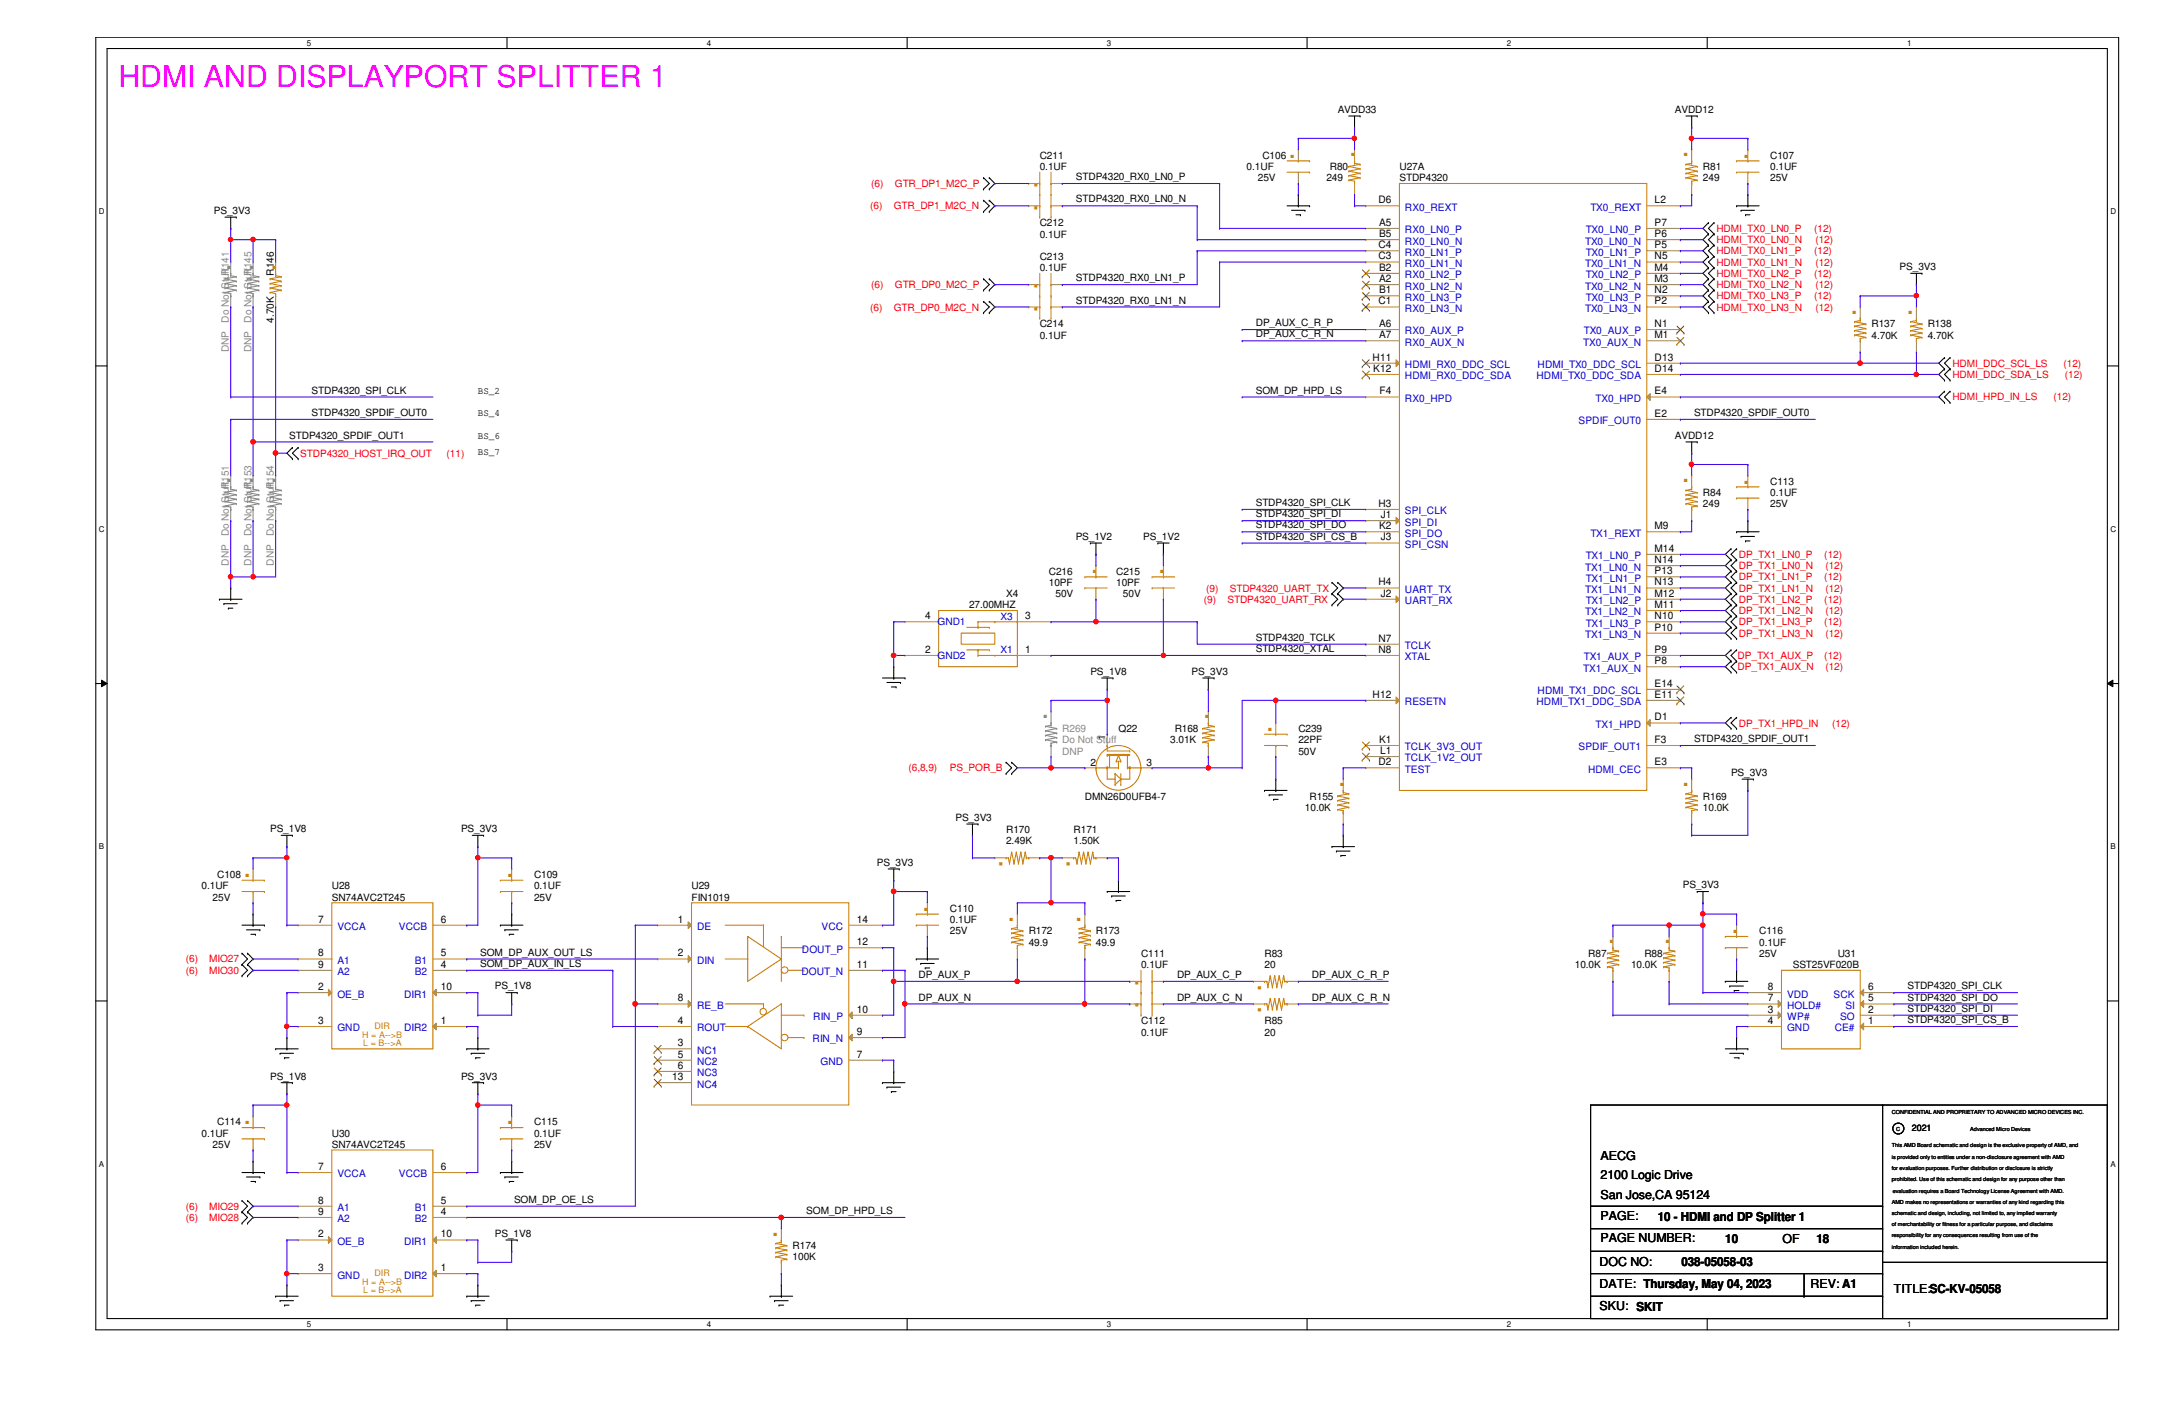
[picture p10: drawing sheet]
<svg xmlns="http://www.w3.org/2000/svg" width="432mm" height="279mm" viewBox="0 0 432 279" stroke-linecap="round" stroke-linejoin="round" font-family="sans-serif">
<defs><g id="words">
<text font-size="6" fill="#f0f" x="23.5" y="17.3">HDMI AND DISPLAYPORT SPLITTER 1</text>
<g font-size="6" fill="#cc8006">
<text x="256.2" y="31.3">.</text>
<text x="268.3" y="31.1">.</text>
<text x="334.4" y="31.1">.</text>
<text x="346.5" y="31.3">.</text>
<text x="206.3" y="37.6" transform="rotate(-90 206.3 37.6)">.</text>
<text x="206.3" y="42.1" transform="rotate(-90 206.3 42.1)">.</text>
<text x="53.7" y="53.5">.</text>
<text x="206.3" y="57.7" transform="rotate(-90 206.3 57.7)">.</text>
<text x="206.3" y="62.2" transform="rotate(-90 206.3 62.2)">.</text>
<text x="368" y="62.4">.</text>
<text x="379.1" y="62.4">.</text>
<text x="334.4" y="95.9">.</text>
<text x="346.5" y="96.2">.</text>
<text x="216.9" y="114">.</text>
<text x="230.3" y="114">.</text>
<text x="239.2" y="142.9">.</text>
<text x="251.8" y="145.3">.</text>
<text x="266.1" y="156.3">.</text>
<text x="334.4" y="156.3">.</text>
<text x="199.4" y="172.6" transform="rotate(-90 199.4 172.6)">.</text>
<text x="212.8" y="172.6" transform="rotate(-90 212.8 172.6)">.</text>
<text x="48.3" y="174.4">.</text>
<text x="100.6" y="174.4">.</text>
<text x="183.3" y="181.1">.</text>
<text x="200.3" y="183.1">.</text>
<text x="213.7" y="183.1">.</text>
<text x="344.3" y="185.6">.</text>
<text x="319.7" y="187.6">.</text>
<text x="330.9" y="187.6">.</text>
<text x="226.4" y="196.3" transform="rotate(-90 226.4 196.3)">.</text>
<text x="250.8" y="197.2" transform="rotate(-90 250.8 197.2)">.</text>
<text x="226.4" y="200.7" transform="rotate(-90 226.4 200.7)">.</text>
<text x="250.8" y="201.7" transform="rotate(-90 250.8 201.7)">.</text>
<text x="48.3" y="223.6">.</text>
<text x="100.6" y="223.6">.</text>
<text x="153.4" y="245.7">.</text>
</g>
<g font-size="6" fill="#878787">
<text x="44.7" y="53.5">.</text>
<text x="49.2" y="53.5">.</text>
<text x="44.7" y="95.9">.</text>
<text x="49.2" y="95.9">.</text>
<text x="53.7" y="95.9">.</text>
<text x="207.1" y="142.9">.</text>
</g>
<g font-size="2.5">
<text x="318.3" y="230.7">AECG</text>
<text x="318.3" y="234.5">2100 Logic Drive</text>
<text x="318.3" y="238.3">San Jose,CA 95124</text>
<text x="318.3" y="242.6">PAGE:</text>
<text x="329.7" y="242.8">10 - HDMI and DP Splitter 1</text>
<text x="318.1" y="251.7">DOC NO:</text>
<text x="318.3" y="247.1">PAGE NUMBER:</text>
<text x="334.4" y="251.7">038-05058-03</text>
<text x="343.2" y="247.3">10</text>
<text x="354.5" y="247.3">OF</text>
<text x="361.3" y="247.3">18</text>
<text x="318.1" y="256.2">DATE: Thursday, May 04, 2023</text>
<text x="360.1" y="256.2">REV: A1</text>
<text x="376.7" y="257.1">TITLE:SC-KV-05058</text>
<text x="318.1" y="260.4">SKU: SKIT</text>
</g>
<g font-size="2">
<text x="266.1" y="22.4">AVDD33</text>
<text x="333.1" y="22.4">AVDD12</text>
<text x="206.8" y="31.6">C211</text>
<text x="206.8" y="33.8">0.1UF</text>
<text x="214" y="35.8">STDP4320_RX0_LN0_P</text>
<text x="247.9" y="33.8">0.1UF</text>
<text x="251.1" y="31.6">C106</text>
<text x="264.5" y="33.8">R80</text>
<text x="278.3" y="33.8">U27A</text>
<text x="338.7" y="33.8">R81</text>
<text x="352.1" y="31.6">C107</text>
<text x="352.1" y="33.8">0.1UF</text>
<text x="214" y="40.3">STDP4320_RX0_LN0_N</text>
<text x="250.2" y="36.1">25V</text>
<text x="263.8" y="36.1">249</text>
<text x="274.2" y="40.4">D6</text>
<text x="278.3" y="36.1">STDP4320</text>
<text x="329.1" y="40.4">L2</text>
<text x="338.7" y="36.1">249</text>
<text x="352.1" y="36.1">25V</text>
<text x="42.5" y="42.5">PS_3V3</text>
<text x="206.8" y="45">C212</text>
<text x="206.8" y="47.2">0.1UF</text>
<text x="274.3" y="44.9">A5</text>
<text x="274.3" y="47.2">B5</text>
<text x="329.1" y="44.9">P7</text>
<text x="329.1" y="47.2">P6</text>
<text x="206.8" y="51.7">C213</text>
<text x="206.8" y="53.9">0.1UF</text>
<text x="274.2" y="49.4">C4</text>
<text x="274.2" y="51.6">C3</text>
<text x="274.3" y="53.8">B2</text>
<text x="329.1" y="49.4">P5</text>
<text x="329.1" y="51.6">N5</text>
<text x="329.1" y="53.8">M4</text>
<text x="377.8" y="53.7">PS_3V3</text>
<text x="54.4" y="54.8" transform="rotate(-90 54.4 54.8)">R146</text>
<text x="214" y="55.9">STDP4320_RX0_LN1_P</text>
<text x="274.3" y="56.1">A2</text>
<text x="274.3" y="58.3">B1</text>
<text x="329.1" y="56.1">M3</text>
<text x="329.1" y="58.3">N2</text>
<text x="54.4" y="64.2" transform="rotate(-90 54.4 64.2)">4.70K</text>
<text x="206.8" y="65.1">C214</text>
<text x="214" y="60.4">STDP4320_RX0_LN1_N</text>
<text x="249.8" y="64.9">DP_AUX_C_R_P</text>
<text x="274.2" y="60.5">C1</text>
<text x="274.3" y="65">A6</text>
<text x="329.1" y="60.5">P2</text>
<text x="329.1" y="65">N1</text>
<text x="372.2" y="65.1">R137</text>
<text x="383.4" y="65.1">R138</text>
<text x="206.8" y="67.4">0.1UF</text>
<text x="249.8" y="67.1">DP_AUX_C_R_N</text>
<text x="273" y="71.7">H11</text>
<text x="274.3" y="67.3">A7</text>
<text x="329.1" y="67.3">M1</text>
<text x="329.1" y="71.7">D13</text>
<text x="372.2" y="67.4">4.70K</text>
<text x="383.4" y="67.4">4.70K</text>
<text x="273.1" y="74">K12</text>
<text x="329.1" y="74">D14</text>
<text x="62" y="78.3">STDP4320_SPI_CLK</text>
<text x="62" y="82.7">STDP4320_SPDIF_OUT0</text>
<text x="95" y="78.3">BS_2</text>
<text x="95" y="82.8">BS_4</text>
<text x="249.8" y="78.3">SOM_DP_HPD_LS</text>
<text x="274.4" y="78.4">F4</text>
<text x="329.1" y="78.4">E4</text>
<text x="329.1" y="82.9">E2</text>
<text x="336.9" y="82.7">STDP4320_SPDIF_OUT0</text>
<text x="57.5" y="87.2">STDP4320_SPDIF_OUT1</text>
<text x="95" y="87.2">BS_6</text>
<text x="333.1" y="87.2">AVDD12</text>
<text x="95" y="90.6">BS_7</text>
<text x="249.8" y="100.6">STDP4320_SPI_CLK</text>
<text x="274.2" y="100.8">H3</text>
<text x="338.7" y="100.9">249</text>
<text x="338.7" y="98.6">R84</text>
<text x="352.1" y="96.4">C113</text>
<text x="352.1" y="98.6">0.1UF</text>
<text x="352.1" y="100.9">25V</text>
<text x="214" y="107.4">PS_1V2</text>
<text x="227.4" y="107.4">PS_1V2</text>
<text x="249.8" y="102.9">STDP4320_SPI_DI</text>
<text x="249.8" y="105.1">STDP4320_SPI_DO</text>
<text x="249.8" y="107.3">STDP4320_SPI_CS_B</text>
<text x="274.3" y="105.2">K2</text>
<text x="274.6" y="103">J1</text>
<text x="274.6" y="107.5">J3</text>
<text x="329.1" y="105.2">M9</text>
<text x="329.1" y="109.7">M14</text>
<text x="329.1" y="112">N14</text>
<text x="200.1" y="118.7">X4</text>
<text x="208.6" y="114.3">C216</text>
<text x="208.6" y="116.5">10PF</text>
<text x="209.9" y="118.7">50V</text>
<text x="222" y="114.3">C215</text>
<text x="222" y="116.5">10PF</text>
<text x="223.4" y="118.7">50V</text>
<text x="274.2" y="116.4">H4</text>
<text x="274.6" y="118.7">J2</text>
<text x="329.1" y="114.2">P13</text>
<text x="329.1" y="116.4">N13</text>
<text x="329.1" y="118.7">M12</text>
<text x="184" y="123.1">4</text>
<text x="192.7" y="121">27.00MHZ</text>
<text x="203.9" y="123.1">3</text>
<text x="329.1" y="120.9">M11</text>
<text x="329.1" y="123.1">N10</text>
<text x="329.1" y="125.4">P10</text>
<text x="184" y="129.8">2</text>
<text x="203.9" y="129.8">1</text>
<text x="249.8" y="127.4">STDP4320_TCLK</text>
<text x="249.8" y="129.7">STDP4320_XTAL</text>
<text x="274.2" y="127.6">N7</text>
<text x="274.2" y="129.8">N8</text>
<text x="329.1" y="129.8">P9</text>
<text x="216.9" y="134.2">PS_1V8</text>
<text x="237" y="134.2">PS_3V3</text>
<text x="329.1" y="132.1">P8</text>
<text x="329.1" y="136.6">E14</text>
<text x="273" y="138.8">H12</text>
<text x="329.1" y="138.8">E11</text>
<text x="329.1" y="143.3">D1</text>
<text x="219.8" y="147.1" transform="rotate(-90 219.8 147.1)">1</text>
<text x="222.5" y="145.6">Q22</text>
<text x="232.7" y="147.8">3.01K</text>
<text x="233.6" y="145.6">R168</text>
<text x="258.2" y="145.6">C239</text>
<text x="258.2" y="147.8">22PF</text>
<text x="274.3" y="147.7">K1</text>
<text x="274.5" y="149.9">L1</text>
<text x="329.1" y="147.7">F3</text>
<text x="336.9" y="147.6">STDP4320_SPDIF_OUT1</text>
<text x="216.9" y="152.3">2</text>
<text x="228" y="152.3">3</text>
<text x="258.2" y="150.1">50V</text>
<text x="274.2" y="152.2">D2</text>
<text x="329.1" y="152.2">E3</text>
<text x="344.3" y="154.3">PS_3V3</text>
<text x="215.8" y="159">DMN26D0UFB4-7</text>
<text x="259.5" y="161.2">10.0K</text>
<text x="260.5" y="159">R155</text>
<text x="338.7" y="161.2">10.0K</text>
<text x="338.7" y="159">R169</text>
<text x="53.7" y="165.5">PS_1V8</text>
<text x="91.7" y="165.5">PS_3V3</text>
<text x="190" y="163.2">PS_3V3</text>
<text x="200.1" y="167.9">2.49K</text>
<text x="200.1" y="165.7">R170</text>
<text x="213.5" y="167.9">1.50K</text>
<text x="213.5" y="165.7">R171</text>
<text x="174.4" y="172.2">PS_3V3</text>
<text x="40.1" y="176.9">0.1UF</text>
<text x="42.3" y="179.1">25V</text>
<text x="43.2" y="174.6">C108</text>
<text x="66" y="176.9">U28</text>
<text x="66" y="179.1">SN74AVC2T245</text>
<text x="106.2" y="174.6">C109</text>
<text x="106.2" y="176.9">0.1UF</text>
<text x="106.2" y="179.1">25V</text>
<text x="137.5" y="176.9">U29</text>
<text x="137.5" y="179.1">FIN1019</text>
<text x="334.7" y="176.7">PS_3V3</text>
<text x="63.3" y="183.5">7</text>
<text x="87.7" y="183.5">6</text>
<text x="134.8" y="183.5">1</text>
<text x="170.4" y="183.5">14</text>
<text x="188.9" y="181.4">C110</text>
<text x="188.9" y="183.6">0.1UF</text>
<text x="188.9" y="185.8">25V</text>
<text x="204.6" y="185.8">R172</text>
<text x="218" y="185.8">R173</text>
<text x="349.9" y="185.8">C116</text>
<text x="63.3" y="190.2">8</text>
<text x="87.7" y="190.2">5</text>
<text x="95.5" y="190">SOM_DP_AUX_OUT_LS</text>
<text x="134.8" y="190.2">2</text>
<text x="170.4" y="188">12</text>
<text x="204.6" y="188">49.9</text>
<text x="218" y="188">49.9</text>
<text x="226.9" y="190.3">C111</text>
<text x="251.5" y="190.3">R83</text>
<text x="315.9" y="190.3">R87</text>
<text x="327.1" y="190.3">R88</text>
<text x="349.9" y="188">0.1UF</text>
<text x="349.9" y="190.3">25V</text>
<text x="365.5" y="190.3">U31</text>
<text x="63.3" y="196.9">2</text>
<text x="63.3" y="192.4">9</text>
<text x="87.7" y="192.4">4</text>
<text x="87.7" y="196.9">10</text>
<text x="95.5" y="192.3">SOM_DP_AUX_IN_LS</text>
<text x="98.4" y="196.8">PS_1V8</text>
<text x="170.4" y="192.4">11</text>
<text x="182.7" y="194.5">DP_AUX_P</text>
<text x="226.9" y="192.5">0.1UF</text>
<text x="234.1" y="194.5">DP_AUX_C_P</text>
<text x="251.5" y="192.5">20</text>
<text x="260.9" y="194.5">DP_AUX_C_R_P</text>
<text x="313.2" y="192.5">10.0K</text>
<text x="324.4" y="192.5">10.0K</text>
<text x="351.6" y="196.9">8</text>
<text x="356.6" y="192.5">SST25VF020B</text>
<text x="371.6" y="196.9">6</text>
<text x="379.4" y="196.7">STDP4320_SPI_CLK</text>
<text x="63.3" y="203.6">3</text>
<text x="87.7" y="203.6">1</text>
<text x="134.8" y="203.6">4</text>
<text x="134.8" y="199.1">8</text>
<text x="170.4" y="201.4">10</text>
<text x="182.7" y="199">DP_AUX_N</text>
<text x="226.9" y="203.7">C112</text>
<text x="234.1" y="199">DP_AUX_C_N</text>
<text x="251.5" y="203.7">R85</text>
<text x="260.9" y="199">DP_AUX_C_R_N</text>
<text x="351.6" y="201.4">3</text>
<text x="351.6" y="203.6">4</text>
<text x="351.6" y="199.1">7</text>
<text x="371.6" y="203.6">1</text>
<text x="371.6" y="201.4">2</text>
<text x="371.6" y="199.1">5</text>
<text x="379.4" y="199">STDP4320_SPI_DO</text>
<text x="379.4" y="201.2">STDP4320_SPI_DI</text>
<text x="379.4" y="203.5">STDP4320_SPI_CS_B</text>
<text x="134.8" y="208.1">3</text>
<text x="170.4" y="205.8">9</text>
<text x="226.9" y="206">0.1UF</text>
<text x="251.5" y="206">20</text>
<text x="53.7" y="214.7">PS_1V8</text>
<text x="91.7" y="214.7">PS_3V3</text>
<text x="133.7" y="214.8">13</text>
<text x="134.8" y="210.3">5</text>
<text x="134.8" y="212.6">6</text>
<text x="170.4" y="210.3">7</text>
<text x="40.1" y="226.1">0.1UF</text>
<text x="43.2" y="223.8">C114</text>
<text x="66" y="226.1">U30</text>
<text x="106.2" y="223.8">C115</text>
<text x="106.2" y="226.1">0.1UF</text>
<text x="42.3" y="228.3">25V</text>
<text x="63.3" y="232.7">7</text>
<text x="66" y="228.3">SN74AVC2T245</text>
<text x="87.7" y="232.7">6</text>
<text x="106.2" y="228.3">25V</text>
<text x="63.3" y="239.4">8</text>
<text x="87.7" y="239.4">5</text>
<text x="102.2" y="239.2">SOM_DP_OE_LS</text>
<text x="63.3" y="241.6">9</text>
<text x="87.7" y="241.6">4</text>
<text x="98.4" y="246">PS_1V8</text>
<text x="160.4" y="241.4">SOM_DP_HPD_LS</text>
<text x="63.3" y="246.1">2</text>
<text x="87.7" y="246.1">10</text>
<text x="157.6" y="250.7">100K</text>
<text x="157.6" y="248.4">R174</text>
<text x="63.3" y="252.8">3</text>
<text x="87.7" y="252.8">1</text>
</g>
<g font-size="2" fill="#f00">
<text x="173.1" y="41.7">(6)</text>
<text x="173.3" y="37.2">(6)</text>
<text x="177.8" y="41.7">GTR_DP1_M2C_N</text>
<text x="178" y="37.2">GTR_DP1_M2C_P</text>
<text x="341.4" y="46.1">HDMI_TX0_LN0_P</text>
<text x="360.8" y="46.1">(12)</text>
<text x="341.4" y="48.3">HDMI_TX0_LN0_N</text>
<text x="341.4" y="50.6">HDMI_TX0_LN1_P</text>
<text x="341.4" y="52.8">HDMI_TX0_LN1_N</text>
<text x="360.8" y="50.6">(12)</text>
<text x="361.1" y="48.3">(12)</text>
<text x="361.1" y="52.8">(12)</text>
<text x="173.3" y="57.3">(6)</text>
<text x="178" y="57.3">GTR_DP0_M2C_P</text>
<text x="341.4" y="55.1">HDMI_TX0_LN2_P</text>
<text x="341.4" y="57.3">HDMI_TX0_LN2_N</text>
<text x="341.4" y="59.5">HDMI_TX0_LN3_P</text>
<text x="360.8" y="55.1">(12)</text>
<text x="360.8" y="59.5">(12)</text>
<text x="361.1" y="57.3">(12)</text>
<text x="173.1" y="61.8">(6)</text>
<text x="177.8" y="61.8">GTR_DP0_M2C_N</text>
<text x="341.4" y="61.8">HDMI_TX0_LN3_N</text>
<text x="361.1" y="61.8">(12)</text>
<text x="388.3" y="72.9">HDMI_DDC_SCL_LS</text>
<text x="388.3" y="75.2">HDMI_DDC_SDA_LS</text>
<text x="410.4" y="72.9">(12)</text>
<text x="410.7" y="75.2">(12)</text>
<text x="388.3" y="79.6">HDMI_HPD_IN_LS</text>
<text x="408.4" y="79.6">(12)</text>
<text x="59.7" y="90.8">STDP4320_HOST_IRQ_OUT</text>
<text x="88.8" y="90.8">(11)</text>
<text x="345.9" y="111">DP_TX1_LN0_P</text>
<text x="345.9" y="113.2">DP_TX1_LN0_N</text>
<text x="362.8" y="111">(12)</text>
<text x="363.1" y="113.2">(12)</text>
<text x="239.4" y="119.9">(9)</text>
<text x="239.9" y="117.6">(9)</text>
<text x="244.1" y="119.9">STDP4320_UART_RX</text>
<text x="244.6" y="117.6">STDP4320_UART_TX</text>
<text x="345.9" y="115.4">DP_TX1_LN1_P</text>
<text x="345.9" y="117.6">DP_TX1_LN1_N</text>
<text x="345.9" y="119.9">DP_TX1_LN2_P</text>
<text x="362.8" y="115.4">(12)</text>
<text x="362.8" y="119.9">(12)</text>
<text x="363.1" y="117.6">(12)</text>
<text x="345.9" y="122.1">DP_TX1_LN2_N</text>
<text x="345.9" y="124.3">DP_TX1_LN3_P</text>
<text x="362.8" y="124.3">(12)</text>
<text x="363.1" y="122.1">(12)</text>
<text x="345.6" y="131.1">DP_TX1_AUX_P</text>
<text x="345.9" y="126.6">DP_TX1_LN3_N</text>
<text x="362.8" y="131.1">(12)</text>
<text x="363.1" y="126.6">(12)</text>
<text x="345.6" y="133.3">DP_TX1_AUX_N</text>
<text x="363.1" y="133.3">(12)</text>
<text x="345.9" y="144.5">DP_TX1_HPD_IN</text>
<text x="364.4" y="144.5">(12)</text>
<text x="180.7" y="153.4">(6,8,9)</text>
<text x="188.9" y="153.4">PS_POR_B</text>
<text x="37" y="191.4">(6)</text>
<text x="41.6" y="191.4">MIO27</text>
<text x="37" y="193.6">(6)</text>
<text x="41.6" y="193.6">MIO30</text>
<text x="37" y="240.6">(6)</text>
<text x="37" y="242.8">(6)</text>
<text x="41.6" y="240.6">MIO29</text>
<text x="41.6" y="242.8">MIO28</text>
</g>
<g font-size="2" fill="#00c">
<text x="279.4" y="41.9">RX0_REXT</text>
<text x="316.3" y="41.9">TX0_REXT</text>
<text x="279.4" y="46.4">RX0_LN0_P</text>
<text x="315.4" y="46.4">TX0_LN0_P</text>
<text x="279.4" y="48.6">RX0_LN0_N</text>
<text x="279.4" y="50.8">RX0_LN1_P</text>
<text x="279.4" y="53.1">RX0_LN1_N</text>
<text x="315.3" y="48.6">TX0_LN0_N</text>
<text x="315.3" y="53.1">TX0_LN1_N</text>
<text x="315.4" y="50.8">TX0_LN1_P</text>
<text x="279.4" y="55.3">RX0_LN2_P</text>
<text x="279.4" y="57.6">RX0_LN2_N</text>
<text x="279.4" y="59.8">RX0_LN3_P</text>
<text x="315.3" y="57.6">TX0_LN2_N</text>
<text x="315.4" y="55.3">TX0_LN2_P</text>
<text x="315.4" y="59.8">TX0_LN3_P</text>
<text x="279.4" y="62">RX0_LN3_N</text>
<text x="315.3" y="62">TX0_LN3_N</text>
<text x="279.4" y="66.5">RX0_AUX_P</text>
<text x="279.4" y="68.7">RX0_AUX_N</text>
<text x="314.9" y="68.7">TX0_AUX_N</text>
<text x="315" y="66.5">TX0_AUX_P</text>
<text x="279.4" y="73.2">HDMI_RX0_DDC_SCL</text>
<text x="279.4" y="75.4">HDMI_RX0_DDC_SDA</text>
<text x="305.6" y="75.4">HDMI_TX0_DDC_SDA</text>
<text x="305.8" y="73.2">HDMI_TX0_DDC_SCL</text>
<text x="279.4" y="79.9">RX0_HPD</text>
<text x="317.3" y="79.9">TX0_HPD</text>
<text x="314" y="84.4">SPDIF_OUT0</text>
<text x="279.4" y="102.3">SPI_CLK</text>
<text x="279.4" y="104.5">SPI_DI</text>
<text x="279.4" y="106.7">SPI_DO</text>
<text x="316.3" y="106.7">TX1_REXT</text>
<text x="279.4" y="109">SPI_CSN</text>
<text x="315.3" y="113.5">TX1_LN0_N</text>
<text x="315.4" y="111.2">TX1_LN0_P</text>
<text x="279.4" y="117.9">UART_TX</text>
<text x="315.3" y="117.9">TX1_LN1_N</text>
<text x="315.4" y="115.7">TX1_LN1_P</text>
<text x="186.5" y="124.3">GND1</text>
<text x="199" y="123.2">X3</text>
<text x="279.4" y="120.1">UART_RX</text>
<text x="315.3" y="122.4">TX1_LN2_N</text>
<text x="315.4" y="120.1">TX1_LN2_P</text>
<text x="315.4" y="124.6">TX1_LN3_P</text>
<text x="186.5" y="131.1">GND2</text>
<text x="199" y="129.9">X1</text>
<text x="279.4" y="129.1">TCLK</text>
<text x="279.4" y="131.3">XTAL</text>
<text x="315" y="131.3">TX1_AUX_P</text>
<text x="315.3" y="126.9">TX1_LN3_N</text>
<text x="314.9" y="133.6">TX1_AUX_N</text>
<text x="279.4" y="140.2">RESETN</text>
<text x="305.6" y="140.2">HDMI_TX1_DDC_SDA</text>
<text x="305.8" y="138">HDMI_TX1_DDC_SCL</text>
<text x="279.4" y="149.2">TCLK_3V3_OUT</text>
<text x="314" y="149.2">SPDIF_OUT1</text>
<text x="317.3" y="144.7">TX1_HPD</text>
<text x="279.4" y="151.4">TCLK_1V2_OUT</text>
<text x="279.4" y="153.7">TEST</text>
<text x="315.8" y="153.7">HDMI_CEC</text>
<text x="67.1" y="185">VCCA</text>
<text x="79.3" y="185">VCCB</text>
<text x="138.6" y="185">DE</text>
<text x="163.4" y="185">VCC</text>
<text x="67.1" y="191.7">A1</text>
<text x="82.5" y="191.7">B1</text>
<text x="138.6" y="191.7">DIN</text>
<text x="159.5" y="189.4">DOUT_P</text>
<text x="67.1" y="193.9">A2</text>
<text x="82.5" y="193.9">B2</text>
<text x="159.4" y="193.9">DOUT_N</text>
<text x="67.1" y="198.4">OE_B</text>
<text x="80.4" y="198.4">DIR1</text>
<text x="138.6" y="200.6">RE_B</text>
<text x="161.8" y="202.9">RIN_P</text>
<text x="355.4" y="202.9">WP#</text>
<text x="355.4" y="200.6">HOLD#</text>
<text x="355.4" y="198.4">VDD</text>
<text x="364.7" y="198.4">SCK</text>
<text x="366" y="202.9">SO</text>
<text x="367" y="200.6">SI</text>
<text x="67.1" y="205.1">GND</text>
<text x="80.4" y="205.1">DIR2</text>
<text x="138.6" y="209.5">NC1</text>
<text x="138.6" y="205.1">ROUT</text>
<text x="161.6" y="207.3">RIN_N</text>
<text x="355.4" y="205.1">GND</text>
<text x="364.9" y="205.1">CE#</text>
<text x="138.6" y="211.8">NC2</text>
<text x="138.6" y="214">NC3</text>
<text x="163.2" y="211.8">GND</text>
<text x="138.6" y="216.3">NC4</text>
<text x="67.1" y="234.1">VCCA</text>
<text x="79.3" y="234.1">VCCB</text>
<text x="67.1" y="240.8">A1</text>
<text x="67.1" y="243.1">A2</text>
<text x="82.5" y="243.1">B2</text>
<text x="82.5" y="240.8">B1</text>
<text x="67.1" y="247.6">OE_B</text>
<text x="80.4" y="247.6">DIR1</text>
<text x="67.1" y="254.3">GND</text>
<text x="80.4" y="254.3">DIR2</text>
</g>
<g font-size="2" fill="#878787">
<text x="45.5" y="54.8" transform="rotate(-90 45.5 54.8)">R141</text>
<text x="50" y="54.8" transform="rotate(-90 50 54.8)">R145</text>
<text x="45.5" y="64.2" transform="rotate(-90 45.5 64.2)">Do Not Stuff</text>
<text x="50" y="64.2" transform="rotate(-90 50 64.2)">Do Not Stuff</text>
<text x="45.5" y="70" transform="rotate(-90 45.5 70)">DNP</text>
<text x="50" y="70" transform="rotate(-90 50 70)">DNP</text>
<text x="45.5" y="97.3" transform="rotate(-90 45.5 97.3)">R151</text>
<text x="50" y="97.3" transform="rotate(-90 50 97.3)">R153</text>
<text x="54.4" y="97.3" transform="rotate(-90 54.4 97.3)">R154</text>
<text x="45.5" y="106.7" transform="rotate(-90 45.5 106.7)">Do Not Stuff</text>
<text x="50" y="106.7" transform="rotate(-90 50 106.7)">Do Not Stuff</text>
<text x="54.4" y="106.7" transform="rotate(-90 54.4 106.7)">Do Not Stuff</text>
<text x="45.5" y="112.5" transform="rotate(-90 45.5 112.5)">DNP</text>
<text x="50" y="112.5" transform="rotate(-90 50 112.5)">DNP</text>
<text x="54.4" y="112.5" transform="rotate(-90 54.4 112.5)">DNP</text>
<text x="211.3" y="147.8">Do Not Stuff</text>
<text x="211.3" y="145.6">R269</text>
<text x="211.3" y="150.1">DNP</text>
</g>
<g font-size="1.8" fill="#cc8006">
<text x="72.1" y="206.4">H = A--&gt;B</text>
<text x="72.3" y="207.9">L = B--&gt;A</text>
<text x="74.5" y="204.6">DIR</text>
<text x="72.1" y="255.6">H = A--&gt;B</text>
<text x="72.3" y="257.1">L = B--&gt;A</text>
<text x="74.5" y="253.8">DIR</text>
</g>
<text font-size="1.8" x="380.3" y="225">2021</text>
<g font-size="1.6">
<text x="61" y="9.1">5</text>
<text x="140.6" y="9.1">4</text>
<text x="220.2" y="9.1">3</text>
<text x="299.7" y="9.1">2</text>
<text x="379.3" y="9.1">1</text>
<text x="19.6" y="42.6">D</text>
<text x="419.7" y="42.6">D</text>
<text x="19.6" y="105.7">C</text>
<text x="419.7" y="105.7">C</text>
<text x="19.6" y="168.9">B</text>
<text x="419.7" y="168.9">B</text>
<text x="19.6" y="232">A</text>
<text x="419.7" y="232">A</text>
<text x="61" y="263.9">5</text>
<text x="140.6" y="263.9">4</text>
<text x="220.2" y="263.9">3</text>
<text x="299.7" y="263.9">2</text>
<text x="379.3" y="263.9">1</text>
</g>
<g font-size="1.1">
<text x="376.3" y="221.5">CONFIDENTIAL AND PROPRIETARY TO ADVANCED MICRO DEVICES INC.</text>
<text x="377.1" y="224.8">C</text>
<text x="391.9" y="224.8">Advanced Micro Devices</text>
<text x="376.3" y="232.7">for evaluation purposes. Further distribution or disclosure is strictly</text>
<text x="376.3" y="230.4">is provided only to entities under a non-disclosure agreement with AMD</text>
<text x="376.3" y="228.2">This AMD Board schematic and design is the exclusive property of AMD, and</text>
<text x="376.3" y="234.9">prohibited. Use of this schematic and design for any purpose other than</text>
<text x="376.3" y="239.4">AMD makes no representations or warranties of any kind regarding this</text>
<text x="376.5" y="237.2">evaluation requires a Board Technology License Agreement with AMD.</text>
<text x="376.3" y="241.6">schematic and design, including, not limited to, any implied warranty</text>
<text x="376.3" y="243.8">of merchantability or fitness for a particular purpose, and disclaims</text>
<text x="376.3" y="246.1">responsibility for any consequences resulting from use of the</text>
<text x="376.3" y="248.3">information included herein.</text>
</g>
</g></defs>
<path d="M19.1 7.4h402.3v257.1h-402.3zM21.3 9.7h397.8v252.5h-397.8z" fill="none" stroke="#000" stroke-width=".21"/>
<g fill="#fff">
<path d="M61 7.7h.9v1.7h-.9z"/>
<path d="M61 262.5h.9v1.7h-.9z"/>
</g>
<path d="M100.8 7.4v2.3M100.8 262.2v2.3" fill="none" stroke="#000" stroke-width=".21"/>
<g fill="#fff">
<path d="M140.6 7.7h.9v1.7h-.9z"/>
<path d="M140.6 262.5h.9v1.7h-.9z"/>
</g>
<path d="M180.4 7.4v2.3M180.4 262.2v2.3" fill="none" stroke="#000" stroke-width=".21"/>
<g fill="#fff">
<path d="M220.2 7.7h.9v1.7h-.9z"/>
<path d="M220.2 262.5h.9v1.7h-.9z"/>
</g>
<path d="M260 7.4v2.3M260 262.2v2.3" fill="none" stroke="#000" stroke-width=".21"/>
<g fill="#fff">
<path d="M299.7 7.7h.9v1.7h-.9z"/>
<path d="M299.7 262.5h.9v1.7h-.9z"/>
</g>
<path d="M339.6 7.4v2.3M339.6 262.2v2.3" fill="none" stroke="#000" stroke-width=".21"/>
<g fill="#fff">
<path d="M379.3 7.7h.9v1.7h-.9z"/>
<path d="M379.3 262.5h.9v1.7h-.9z"/>
<path d="M19.6 41.2h1.2v1.8h-1.2z"/>
<path d="M419.7 41.2h1.2v1.8h-1.2z"/>
<path d="M19.6 104.3h1.2v1.8h-1.2z"/>
<path d="M419.7 104.3h1.2v1.8h-1.2z"/>
</g>
<path d="M19.1 72.8h2.2M419.1 72.8h2.3" fill="none" stroke="#000" stroke-width=".21"/>
<g fill="#fff">
<path d="M19.6 167.5h1.1v1.7h-1.1z"/>
<path d="M419.7 167.5h1.1v1.7h-1.1z"/>
</g>
<path d="M19.1 135.9h2.2M419.1 135.9h2.3" fill="none" stroke="#000" stroke-width=".21"/>
<path d="M20.2 135.3l1.1 .6-1.1 .7zM419.1 135.9l1.1-.6v1.3z" fill="#000"/>
<path d="M20.2 135.3l1.1 .6-1.1 .7zM419.1 135.9l1.1-.6v1.3z" fill="none" stroke="#000" stroke-width=".2"/>
<g fill="#fff">
<path d="M19.6 230.6h1.1v1.8h-1.1z"/>
<path d="M419.7 230.6h1.1v1.8h-1.1z"/>
</g>
<g fill="none" stroke="#000" stroke-width=".21">
<path d="M195.6 37.6h.1M195.6 35.3h.1M195.6 39.8h.1M195.6 35.3l1.2 1.2-1.2 1.1M195.6 39.8l1.2 1.1-1.2 1.2M196.8 35.3h.1M196.8 37.6h.1M196.8 39.8h.1M196.8 35.3l1.1 1.2-1.1 1.1M196.8 39.8l1.1 1.1-1.1 1.2M258.2 38.7h.1M258.2 38.7v2.2"/>
<path d="M268.3 23.1h2.2M269.4 25.3h.1M269.4 23.1v2.2M270.5 23.1h.1M335.3 23.1h2.3M336.5 25.3h.1M336.5 23.1v2.2M337.6 23.1h.1M347.6 38.7h.1M347.6 38.7v2.2M44.7 43.2h2.3M45.9 45.4h.1"/>
<path d="M45.9 43.2v2.2M47 43.2h.1M195.6 57.7h.1M195.6 55.5h.1M195.6 59.9h.1M195.6 42.1h.1M195.6 55.5l1.2 1.1-1.2 1.1M195.6 59.9l1.2 1.1-1.2 1.2M196.8 55.5h.1M196.8 57.7h.1M196.8 59.9h.1M196.8 42.1h.1"/>
<path d="M196.8 55.5l1.1 1.1-1.1 1.1M196.8 59.9l1.1 1.1-1.1 1.2M256 40.9h4.5M256.9 41.8h2.6M257.8 42.7h.9M258.2 40.9h.1M258.7 42.7h.1M259.5 41.8h.1M260.5 40.9h.1M339.8 44.3h.1M339.8 46.5h.1M339.8 48.8h.1"/>
<path d="M339.8 51h.1M339.8 53.3h.1M339.8 55.5h.1M339.8 57.7h.1M339.8 59.9h.1M339.8 44.3l-1.1 1.1 1.1 1.1M339.8 46.5l-1.1 1.2 1.1 1.1M339.8 48.8l-1.1 1.1 1.1 1.1M339.8 51l-1.1 1.1 1.1 1.2M339.8 53.3l-1.1 1.1 1.1 1.1M339.8 55.5l-1.1 1.1 1.1 1.1M339.8 57.7l-1.1 1.1 1.1 1.1"/>
<path d="M339.8 59.9l-1.1 1.1 1.1 1.2M340.9 46.5h.1M340.9 44.3h.1M340.9 48.8h.1M340.9 51h.1M340.9 53.3h.1M340.9 55.5h.1M340.9 57.7h.1M340.9 59.9h.1M340.9 44.3l-1.1 1.1 1.1 1.1M340.9 46.5l-1.1 1.2 1.1 1.1M340.9 48.8l-1.1 1.1 1.1 1.1"/>
<path d="M340.9 51l-1.1 1.1 1.1 1.2M340.9 53.3l-1.1 1.1 1.1 1.1M340.9 55.5l-1.1 1.1 1.1 1.1M340.9 57.7l-1.1 1.1 1.1 1.1M340.9 59.9l-1.1 1.1 1.1 1.2M345.4 40.9h.1M345.4 40.9h4.5M346.3 41.8h.1M346.3 41.8h2.7M347.2 42.7h.1M347.2 42.7h.9M347.6 40.9h.1"/>
<path d="M380 54.4h2.3M381.2 56.6h.1M381.2 54.4v2.2M382.3 54.4h.1M195.6 62.2h.1M196.8 62.2h.1M339.8 62.2h.1M340.9 62.2h.1M386.8 71.1h.1M386.8 73.4h.1M386.8 75.6h.1M386.8 77.8h.1"/>
<path d="M386.8 71.1l-1.2 1.1 1.2 1.2M386.8 73.4l-1.2 1.1 1.2 1.1M386.8 77.8l-1.2 1.2 1.2 1.1M387.9 73.4h.1M387.9 71.1h.1M387.9 75.6h.1M387.9 77.8h.1M387.9 71.1l-1.1 1.1 1.1 1.2M387.9 73.4l-1.1 1.1 1.1 1.1M387.9 77.8l-1.1 1.2 1.1 1.1M58.2 89h.1M58.2 91.2h.1"/>
<path d="M58.2 89l-1.1 1.1 1.1 1.1M59.3 91.2h.1M59.3 89h.1M59.3 89l-1.1 1.1 1.1 1.1M335.3 87.9h2.3M336.5 90.1h.1M336.5 87.9v2.2M337.6 87.9h.1M386.8 80.1h.1M387.9 80.1h.1M43.6 119.2h.1M43.6 119.2h4.5"/>
<path d="M45.9 116.9h.1M45.9 119.2h.1M45.9 116.9v2.3M216.9 108h.1M216.9 108h2.2M218 110.2h.1M218 108v2.2M230.3 108h.1M230.3 108h2.2M231.4 110.2h.1M231.4 108v2.2M264.9 118.1h.1"/>
<path d="M264.9 115.8h.1M264.9 115.8l1.2 1.1-1.2 1.2M264.9 118.1l1.2 1.1-1.2 1.1M266.1 115.8h.1M266.1 118.1h.1M266.1 115.8l1.1 1.1-1.1 1.2M266.1 118.1l1.1 1.1-1.1 1.1M344.3 109.1h.1M344.3 111.3h.1M344.3 113.6h.1M344.3 115.8h.1M344.3 118.1h.1"/>
<path d="M344.3 109.1l-1.1 1.1 1.1 1.1M344.3 111.3l-1.1 1.2 1.1 1.1M344.3 113.6l-1.1 1.1 1.1 1.1M344.3 115.8l-1.1 1.1 1.1 1.2M344.3 118.1l-1.1 1.1 1.1 1.1M345.4 105.7h.1M345.4 111.3h.1M345.4 109.1h.1M345.4 113.6h.1M345.4 115.8h.1M345.4 118.1h.1M345.4 105.7h4.5"/>
<path d="M345.4 115.8l-1.1 1.1 1.1 1.2M345.4 109.1l-1.1 1.1 1.1 1.1M345.4 111.3l-1.1 1.2 1.1 1.1M345.4 113.6l-1.1 1.1 1.1 1.1M345.4 118.1l-1.1 1.1 1.1 1.1M346.3 106.7h.1M346.3 106.7h2.7M347.2 107.6h.1M347.2 107.6h.9M347.6 103.5h.1M347.6 105.7h.1M347.6 103.5v2.2"/>
<path d="M44.5 120.1h.1M44.5 120.1h2.7M45.4 120.9h.1M45.4 120.9h.9M175.5 134.8h4.5M176.4 135.7h2.7M177.3 136.6h.9M177.8 132.6h.1M177.8 134.8h.1M177.8 132.6v2.2M178.2 136.6h.1M179.1 135.7h.1"/>
<path d="M180 134.8h.1M219.1 134.8h2.3M220.2 137.1h.1M220.2 134.8v2.3M221.4 134.8h.1M239.2 134.8h2.3M240.3 137.1h.1M240.3 134.8v2.3M241.5 134.8h.1M264.9 120.3h.1M266.1 120.3h.1M344.3 120.3h.1"/>
<path d="M344.3 122.5h.1M344.3 124.8h.1M344.3 127h.1M344.3 129.2h.1M344.3 131.5h.1M344.3 133.7h.1M344.3 120.3l-1.1 1.1 1.1 1.1M344.3 122.5l-1.1 1.2 1.1 1.1M344.3 124.8l-1.1 1.1 1.1 1.1M344.3 129.2l-1.1 1.1 1.1 1.2M344.3 131.5l-1.1 1.1 1.1 1.1M345.4 120.3h.1"/>
<path d="M345.4 122.5h.1M345.4 124.8h.1M345.4 127h.1M345.4 131.5h.1M345.4 129.2h.1M345.4 133.7h.1M345.4 120.3l-1.1 1.1 1.1 1.1M345.4 122.5l-1.1 1.2 1.1 1.1M345.4 124.8l-1.1 1.1 1.1 1.1M345.4 129.2l-1.1 1.1 1.1 1.2M345.4 131.5l-1.1 1.1 1.1 1.1M200.1 153.8h.1"/>
<path d="M200.1 151.6h.1M200.1 151.6l1.1 1.1-1.1 1.1M201.2 151.6h.1M201.2 153.8h.1M201.2 151.6l1.2 1.1-1.2 1.1M251.5 157.2h.1M251.5 157.2h4.5M252.4 158.1h.1M252.4 158.1h2.7M253.3 159h.1M253.3 159h.9M253.7 154.9h.1"/>
<path d="M253.7 157.2h.1M253.7 154.9v2.3M344.3 142.7h.1M344.3 144.9h.1M344.3 142.7l-1.1 1.1 1.1 1.1M345.4 144.9h.1M345.4 142.7h.1M345.4 142.7l-1.1 1.1 1.1 1.1M346.5 154.9h2.2M347.6 157.2h.1M347.6 154.9v2.3M348.7 154.9h.1"/>
<path d="M55.9 166.1h2.3M57.1 168.4h.1M57.1 166.1v2.3M58.2 166.1h.1M93.9 166.1h2.3M95 168.4h.1M95 166.1v2.3M96.2 166.1h.1M176.7 172.8h2.2M177.8 175h.1M177.8 172.8v2.2M178.9 172.8h.1"/>
<path d="M192.3 163.9h2.2M193.4 166.1h.1M193.4 163.9v2.2M194.5 163.9h.1M220.2 177.3h.1M220.2 177.3h4.5M221.1 178.2h.1M221.1 178.2h2.7M222 179.1h.1M222 179.1h.9M222.5 175h.1M222.5 177.3h.1"/>
<path d="M222.5 175v2.3M264.9 168.4h.1M264.9 168.4h4.5M265.8 169.2h.1M265.8 169.2h2.7M266.7 170.1h.1M266.7 170.1h.9M267.2 166.1h.1M267.2 168.4h.1M267.2 166.1v2.3M337.6 177.3h.1M337.6 177.3h2.2"/>
<path d="M338.7 179.5h.1M338.7 177.3v2.2M19.1 199.1h2.2M48.1 191.8h.1M48.1 189.6h.1M48.1 194.1h.1M48.1 184h4.5M48.1 189.6l1.1 1.1-1.1 1.1M48.1 191.8l1.1 1.2-1.1 1.1M49 184.9h2.7M49.2 189.6h.1M49.2 191.8h.1"/>
<path d="M49.2 194.1h.1M49.2 189.6l1.1 1.1-1.1 1.1M49.2 191.8l1.1 1.2-1.1 1.1M49.9 185.8h.9M50.3 181.8h.1M50.3 184h.1M50.3 181.8v2.2M50.8 185.8h.1M51.7 184.9h.1M52.6 184h.1M99.5 184h.1M99.5 184h4.5"/>
<path d="M100.4 184.9h.1M100.4 184.9h2.7M100.6 197.4h2.3M101.3 185.8h.1M101.3 185.8h.9M101.8 181.8h.1M101.8 184h.1M101.8 199.6h.1M101.8 181.8v2.2M101.8 197.4v2.2M102.9 197.4h.1M182.2 190.7h.1"/>
<path d="M182.2 190.7h4.5M183.1 191.6h.1M183.1 191.6h2.7M184 192.5h.1M184 192.5h.9M184.4 188.5h.1M184.4 190.7h.1M184.4 188.5v2.2M343.2 195.2h.1M343.2 195.2h4.4M344 196.1h.1M344 196.1h2.8"/>
<path d="M344.9 197h.1M344.9 197h1M345.4 193h.1M345.4 195.2h.1M345.4 193v2.2M419.1 199.1h2.3M54.8 208.6h.1M54.8 208.6h4.5M55.7 209.5h.1M55.7 209.5h2.7M55.9 215.3h2.3M56.6 210.4h.1"/>
<path d="M56.6 210.4h.9M57.1 206.3h.1M57.1 208.6h.1M57.1 217.5h.1M57.1 206.3v2.3M57.1 215.3v2.2M58.2 215.3h.1M92.8 208.6h.1M92.8 208.6h4.5M93.7 209.5h.1M93.7 209.5h2.7M93.9 215.3h2.3"/>
<path d="M94.6 210.4h.1M94.6 210.4h.9M95 206.3h.1M95 208.6h.1M95 217.5h.1M95 206.3v2.3M95 215.3v2.2M96.2 215.3h.1M175.5 215.3h.1M175.5 215.3h4.5M176.4 216.2h.1M176.4 216.2h2.7"/>
<path d="M177.3 217.1h.1M177.3 217.1h.9M177.8 213.1h.1M177.8 215.3h.1M177.8 213.1v2.2M316.4 219.8h102.7v42.4h-102.7zM343.2 208.6h4.4M344 209.5h2.8M344.9 210.4h1M345.4 206.3h.1M345.4 208.6h.1M345.4 206.3v2.3"/>
<path d="M345.9 210.4h.1M346.8 209.5h.1M347.6 208.6h.1M374.4 219.8h.1M374.4 219.8v42.4M48.1 238.8h.1M48.1 233.2h4.5M48.1 238.8l1.1 1.1-1.1 1.1M49 234.1h2.7M49.2 238.8h.1M49.2 238.8l1.1 1.1-1.1 1.1M49.9 234.9h.9"/>
<path d="M50.3 230.9h.1M50.3 233.2h.1M50.3 230.9v2.3M50.8 234.9h.1M51.7 234.1h.1M52.6 233.2h.1M99.5 233.2h.1M99.5 233.2h4.5M100.4 234.1h.1M100.4 234.1h2.7M101.3 234.9h.1M101.3 234.9h.9"/>
<path d="M101.8 230.9h.1M101.8 233.2h.1M101.8 230.9v2.3M316.4 239.9h58M374.4 239.9h.1M48.1 241h.1M48.1 243.2h.1M48.1 241l1.1 1.1-1.1 1.1M49.2 241h.1M49.2 243.2h.1M49.2 241l1.1 1.1-1.1 1.1M54.8 257.8h.1"/>
<path d="M54.8 257.8h4.5M55.7 258.7h.1M55.7 258.7h2.7M56.6 259.5h.1M56.6 259.5h.9M57.1 255.5h.1M57.1 257.8h.1M57.1 255.5v2.3M92.8 257.8h.1M92.8 257.8h4.5M93.7 258.7h.1M93.7 258.7h2.7"/>
<path d="M94.6 259.5h.1M94.6 259.5h.9M95 255.5h.1M95 257.8h.1M95 255.5v2.3M100.6 246.6h2.3M101.8 248.8h.1M101.8 246.6v2.2M102.9 246.6h.1M153.2 257.8h.1M153.2 257.8h4.4M154.1 258.7h.1"/>
<path d="M154.1 258.7h2.7M154.9 259.5h.1M154.9 259.5h1M155.4 255.5h.1M155.4 257.8h.1M155.4 255.5v2.3M316.4 257.8h58M316.4 244.3h58M316.4 248.8h58M316.4 253.3h58M358.8 257.8h.1M358.8 253.3v4.5"/>
<path d="M374.4 244.3h.1M374.4 248.8h.1M374.4 253.3h.1M374.4 257.8h.1M374.4 251h44.7M419.1 251h.1"/>
<circle cx="377.6" cy="224.4" r="1.09"/>
</g>
<g fill="none" stroke="#cc8006" stroke-width=".21">
<path d="M380 66.6h.1M380 65.7h.1M380 64.9h.1M380 64h.1M380 64l2.3 .4M380 66.6l2.3 .5M380 65.7l2.3 .5M380 64.9l2.3 .4M381.2 63.3h.1M381.2 67.8h.1M381.2 67.3h.1M381.2 63.8h.1"/>
<path d="M381.2 63.3v.5M381.2 67.3v.5M381.2 63.8l-1.2 .2M382.3 64.4h.1M382.3 67.1h.1M382.3 66.2h.1M382.3 65.3h.1M382.3 67.1l-1.1 .2M382.3 66.2l-2.3 .4M382.3 65.3l-2.3 .4M382.3 64.4l-2.3 .5M345.4 99.1h.1"/>
<path d="M345.4 96.8h.1M345.4 99.1h4.5M345.4 96.8h4.5M347.6 99.1h.1M347.6 96.8h.1M229.2 116.9h.1M229.2 114.7h.1M229.2 116.9h4.4M229.2 114.7h4.4M231.4 116.9h.1M231.4 114.7h.1M186.7 121.4h15.7v11.2h-15.7z"/>
<path d="M191.2 125.9h6.7v2.2h-6.7zM192.3 124.8h4.5M192.3 129.2h4.5M194.5 129.2h.1M194.5 130.3h.1M194.5 124.8h.1M194.5 123.7h.1M194.5 123.7h7.9M194.5 123.7v1.1M194.5 129.2v1.1M194.5 130.3h7.9M196.8 124.8h.1"/>
<path d="M196.8 129.2h.1M197.9 130.3h.1M197.9 123.7h.1M202.4 123.7h.1M202.4 130.3h.1M218 152.7h.1M218 152.7h4.5M220.1 152.5h.2v.3h-.2zM220.2 148.3h.1M220.2 152.7h.1M220.2 150.2h.1M220.2 150h.1"/>
<path d="M220.2 148.3v1.1h4.5M220.2 152.7v2.2h1.6M220.2 150.2h4.5M220.2 150h4.5M220.7 150.2h.1M220.7 150.2v2.5M221.8 154.9h.1M221.8 156h.1M221.8 153.8h.1M221.8 153.8v2.2M221.8 153.8l1.1 1.1M222 151.4h.1"/>
<path d="M222 151.4h.9M222.5 152.7h.1M222.5 150.2h.1M222.5 151.4v1.3M222.5 150.2l-.5 1.2M222.5 150.2l.4 1.2M222.9 154.9h.1M222.9 156h.1M222.9 151.4h.1M222.9 153.8v2.2M222.9 154.9l-1.1 1.1M224.2 152.7h.1"/>
<path d="M224.2 150.2h.1M224.2 152.7h2.7M224.2 150.2v2.5M224.5 152.5h.3v.3h-.3zM224.7 152.7h.1M224.7 149.4h.1M224.7 152.7v2.2h-1.8M226.9 152.7h.1M239.2 144.9h.1M239.2 147.6h.1M239.2 146.7h.1M239.2 145.8h.1"/>
<path d="M239.2 147.6l1.1 .2M239.2 146.7l2.3 .4M239.2 145.8l2.3 .4M239.2 144.9l2.3 .4M240.3 143.8h.1M240.3 148.3h.1M240.3 147.8h.1M240.3 144.2h.1M240.3 143.8v.4M240.3 147.8v.5M240.3 144.2l1.2 .2M241.5 147.1h.1"/>
<path d="M241.5 146.2h.1M241.5 145.3h.1M241.5 144.4h.1M241.5 144.4l-2.3 .5M241.5 147.1l-2.3 .5M241.5 146.2l-2.3 .5M241.5 145.3l-2.3 .5M251.5 148.3h4.5M251.5 146h4.5M253.7 148.3h.1M253.7 146h.1M256 148.3h.1"/>
<path d="M256 146h.1M266.1 158.3h.1M266.1 159.2h.1M266.1 159.2l2.2 .4M266.1 158.3l2.2 .4M267.2 157.2h.1M267.2 157.6h.1M267.2 157.2v.4M267.2 157.6l1.1 .3M268.3 159.6h.1M268.3 158.7h.1M268.3 157.9h.1"/>
<path d="M268.3 157.9l-2.2 .4M268.3 159.6l-2.2 .5M268.3 158.7l-2.2 .5M137.5 179.5h31.3v40.3h-31.3zM213.5 170.6h.1M213.5 170.6h.5M214 170.6h.1M214 170.6l.2 1.1M214.2 171.7h.1M214.6 169.5h.1M214.6 169.5l-.4 2.2M214.6 169.5l.5 2.2"/>
<path d="M215.1 171.7h.1M215.5 169.5h.1M215.5 169.5l.5 2.2M215.5 169.5l-.4 2.2M216 171.7h.1M216.4 169.5h.1M216.4 169.5l.5 2.2M216.4 169.5l-.4 2.2M216.9 171.7h.1M217.3 169.5h.1M217.3 169.5l.3 1.1M217.3 169.5l-.4 2.2"/>
<path d="M217.6 170.6h.1M217.6 170.6h.4M218 170.6h.1M266.1 161h.1M266.1 160.1h.1M266.1 161l1.1 .2M266.1 160.1l2.2 .4M267.2 161.6h.1M267.2 161.2h.1M267.2 161.2v.4M268.3 160.5h.1M268.3 160.5l-2.2 .5"/>
<path d="M144.2 199.6h7.6M144.2 184h7.6M144.2 190.7h4.5M148.7 190.7h.1M148.7 186.2h.1M148.7 186.2v9l6.7-4.5M148.7 186.2l6.7 4.5M151.8 199.6h.1M151.8 184h.1M151.8 184v4.3M151.8 199.6v.9M155.4 199.6h.1"/>
<path d="M155.4 190.7h.1M155.4 186.2h.1M155.4 188.5h4.5M155.4 186.2v9M155.4 199.6v9l-6.7-4.5M155.4 199.6l-6.7 4.5M156.8 193h3.1M159.9 193h.1M159.9 188.5h.1M166.6 184h.1M226.9 199.6h.1M226.9 195.2h.1"/>
<path d="M226.9 197.4h.1M226.9 193v8.9M229.2 199.6h.1M229.2 195.2h.1M229.2 197.4h.1M229.2 193v8.9M142 215.3h.1M142 213.1h.1M142 210.8h.1M142 208.6h.1M144.2 204.1h4.5M148.7 204.1h.1"/>
<path d="M155.4 201.9h4.5M156.8 206.3h3.1M159.9 206.3h.1M159.9 201.9h.1M166.6 210.8h.1M226.9 201.9h.1M229.2 201.9h.1M99.5 226.5h.1M99.5 224.2h.1M99.5 226.5h4.5M99.5 224.2h4.5M101.8 226.5h.1"/>
<path d="M101.8 224.2h.1"/>
<circle cx="222.4" cy="152.7" r="4.5"/>
<circle cx="156.1" cy="192.9" r=".66"/>
<circle cx="151.8" cy="201.2" r=".65"/>
<circle cx="156.1" cy="206.3" r=".66"/>
</g>
<g fill="none" stroke="#a84" stroke-width=".21">
<path d="M381.2 61h.1M381.2 70h.1M381.2 61v2.3M381.2 67.8v2.2M347.6 94.6h.1M347.6 94.6v2.2M347.6 99.1v2.2M231.4 112.5h.1M231.4 119.2h.1M231.4 112.5v2.2M231.4 116.9v2.3M347.6 101.3h.1"/>
<path d="M180 123.7h.1M180 130.3h.1M180 123.7h6.7M180 130.3h6.7M202.4 123.7h6.6M202.4 130.3h6.6M209 123.7h.1M209 130.3h.1M215.8 152.7h.1M215.8 152.7h2.2M220.2 146h.1M220.2 146v2.3"/>
<path d="M226.9 152.7h2.3M229.2 152.7h.1M240.3 141.5h.1M240.3 150.5h.1M240.3 141.5v2.3M240.3 148.3v2.2M253.7 143.8h.1M253.7 150.5h.1M253.7 143.8v2.2M253.7 148.3v2.2M267.2 154.9h.1M267.2 154.9v2.3"/>
<path d="M211.3 170.6h.1M211.3 170.6h2.2M218 170.6h2.2M220.2 170.6h.1M267.2 163.9h.1M267.2 161.6v2.3M224.7 199.6h.1M224.7 195.2h.1M224.7 199.6h2.2M224.7 195.2h2.2M229.2 199.6h2.2M229.2 195.2h2.2"/>
<path d="M231.4 199.6h.1M231.4 195.2h.1M101.8 222h.1M101.8 228.7h.1M101.8 222v2.2M101.8 226.5v2.2"/>
</g>
<g fill="none" stroke="#878787" stroke-width=".21">
<path d="M49.2 55.5h.1M49.2 58.2h.1M49.2 57.3h.1M49.2 56.4h.1M49.2 58.2l1.1 .2M49.2 57.3l2.3 .4M49.2 56.4l2.3 .4M49.2 55.5l2.3 .4M50.3 54.4h.1M50.3 58.8h.1M50.3 58.4h.1M50.3 54.8h.1"/>
<path d="M50.3 52.1h.1M50.3 52.1v2.7M50.3 58.4v2.6M50.3 54.8l1.2 .2M51.5 57.7h.1M51.5 56.8h.1M51.5 55.9h.1M51.5 55h.1M51.5 55l-2.3 .5M51.5 57.7l-2.3 .5M51.5 56.8l-2.3 .5M51.5 55.9l-2.3 .5"/>
<path d="M50.3 61h.1"/>
</g>
<path d="M136.9 183.3l.6 .7-.6 .7z" fill="#a84"/>
<path d="M130.8 184h.1M130.8 184h6.7M136.9 183.3l.6 .7-.6 .7z" fill="none" stroke="#a84" stroke-width=".21"/>
<path d="M136.9 190l.6 .7-.6 .7z" fill="#a84"/>
<g fill="none" stroke="#a84" stroke-width=".21">
<path d="M130.8 190.7h.1M130.8 190.7h6.7M136.9 190l.6 .7-.6 .7zM130.8 208.6h.1M130.8 204.1h.1M130.8 210.8h.1M130.8 213.1h.1M130.8 208.6h6.7M130.8 204.1h6.7M130.8 210.8h6.7M130.8 213.1h6.7M168.8 210.8h6.7"/>
<path d="M175.5 210.8h.1"/>
</g>
<path d="M130.1 209.3h.1M130.1 211.5h.1M130.1 213.8h.1M130.1 207.9l1.4 1.4M130.1 210.1l1.4 1.4M130.1 212.4l1.4 1.4M131.5 207.9l-1.4 1.4M131.5 210.1l-1.4 1.4M131.5 212.4l-1.4 1.4M131.5 209.3h.1M131.5 211.5h.1M131.5 213.8h.1" fill="none" stroke="#804000" stroke-width=".2"/>
<path d="M136.9 199l.6 .6-.6 .7z" fill="#a84"/>
<path d="M130.8 199.6h.1M130.8 199.6h6.7M136.9 199l.6 .6-.6 .7z" fill="none" stroke="#a84" stroke-width=".21"/>
<path d="M169.5 205.7v1.3l-.7-.7z" fill="#a84"/>
<path d="M168.8 206.3h6.7M169.5 205.7v1.3l-.7-.7zM175.5 206.3h.1" fill="none" stroke="#a84" stroke-width=".21"/>
<path d="M169.5 201.2v1.4l-.7-.7z" fill="#a84"/>
<g fill="none" stroke="#a84" stroke-width=".21">
<path d="M204.6 36.5h.1M204.6 36.5h2.2M209 36.5h2.3M211.3 36.5h.1M347.6 29.8h.1M347.6 36.5h.1M347.6 29.8v2.2M347.6 34.2v2.3M204.6 56.6h.1M204.6 56.6h2.2M209 56.6h2.3M211.3 56.6h.1"/>
<path d="M101.8 172.8h.1M101.8 179.5h.1M101.8 172.8v2.2M101.8 177.3v2.2M197.9 170.6h.1M197.9 170.6h2.2M204.6 170.6h2.2M206.8 170.6h.1M168.8 193h6.7M168.8 188.5h6.7M168.8 184h6.7M175.5 193h.1"/>
<path d="M175.5 188.5h.1M175.5 184h.1M320.8 186.2h.1M320.8 195.2h.1M320.8 186.2v2.3M320.8 193v2.2M345.4 184h.1M345.4 190.7h.1M345.4 184v2.2M345.4 188.5v2.2M130.8 215.3h.1M130.8 215.3h6.7"/>
<path d="M168.8 201.9h6.7M169.5 201.2v1.4l-.7-.7zM175.5 201.9h.1"/>
</g>
<path d="M130.1 216h.1M130.1 214.6l1.4 1.4M131.5 214.6l-1.4 1.4M131.5 216h.1" fill="none" stroke="#804000" stroke-width=".2"/>
<g fill="none" stroke="#cc8006" stroke-width=".21">
<path d="M206.8 36.5h.1M206.8 38.7h.1M206.8 34.2v4.5M209 36.5h.1M209 38.7h.1M209 34.2v4.5M345.4 34.2h.1M345.4 32h.1M345.4 34.2h4.5M345.4 32h4.5M347.6 34.2h.1M347.6 32h.1"/>
<path d="M206.8 56.6h.1M206.8 58.8h.1M206.8 54.4v4.4M209 56.6h.1M209 58.8h.1M209 54.4v4.4M66 179.5h20.1v29.1h-20.1zM99.5 177.3h.1M99.5 175h.1M99.5 177.3h4.5M99.5 175h4.5M101.8 177.3h.1"/>
<path d="M101.8 175h.1M200.1 170.6h.1M200.1 170.6h.5M200.6 170.6h.1M200.6 170.6l.2 1.1M200.8 171.7h.1M201.2 169.5h.1M201.2 169.5l-.4 2.2M201.2 169.5l.5 2.2M201.7 171.7h.1M202.1 169.5h.1M202.1 169.5l.5 2.2"/>
<path d="M202.1 169.5l-.4 2.2M202.6 171.7h.1M203 169.5h.1M203 169.5l.5 2.2M203 169.5l-.4 2.2M203.5 171.7h.1M203.9 169.5h.1M203.9 169.5l.2 1.1M203.9 169.5l-.4 2.2M204.1 170.6h.1M204.1 170.6h.5M204.6 170.6h.1"/>
<path d="M319.7 189.6h.1M319.7 192.3h.1M319.7 191.4h.1M319.7 190.5h.1M319.7 192.3l1.1 .2M319.7 191.4l2.2 .4M319.7 190.5l2.2 .4M319.7 189.6l2.2 .4M320.8 188.5h.1M320.8 193h.1M320.8 192.5h.1M320.8 188.9h.1"/>
<path d="M320.8 188.5v.4M320.8 192.5v.5M320.8 188.9l1.1 .2M321.9 191.8h.1M321.9 190.9h.1M321.9 190h.1M321.9 189.1h.1M321.9 189.1l-2.2 .5M321.9 191.8l-2.2 .5M321.9 190.9l-2.2 .5M321.9 190l-2.2 .5M343.2 188.5h.1"/>
<path d="M343.2 186.2h.1M343.2 188.5h4.4M343.2 186.2h4.4M345.4 188.5h.1M345.4 186.2h.1"/>
</g>
<g fill="none" stroke="#878787" stroke-width=".21">
<path d="M44.7 98h.1M44.7 99.7h.1M44.7 98.8h.1M44.7 99.7l2.3 .5M44.7 98.8l2.3 .5M44.7 98l2.3 .4M45.9 96.8h.1M45.9 97.3h.1M45.9 94.6h.1M45.9 94.6v2.7M45.9 97.3l1.1 .2M47 99.3h.1"/>
<path d="M47 98.4h.1M47 97.5h.1M47 97.5l-2.3 .5M47 99.3l-2.3 .4M47 98.4l-2.3 .4M44.7 100.6h.1M44.7 100.6l1.2 .2M45.9 101.3h.1M45.9 100.8h.1M45.9 103.5h.1M45.9 100.8v2.7M47 100.2h.1"/>
<path d="M47 100.2l-2.3 .4"/>
</g>
<path d="M86.8 203.5v1.3l-.7-.7z" fill="#a84"/>
<path d="M86.1 204.1h6.7M86.8 203.5v1.3l-.7-.7zM92.8 204.1h.1" fill="none" stroke="#a84" stroke-width=".21"/>
<path d="M65.3 196.7l.7 .7-.7 .7z" fill="#a84"/>
<g fill="none" stroke="#a84" stroke-width=".21">
<path d="M59.3 197.4h.1M59.3 184h.1M59.3 190.7h.1M59.3 193h.1M59.3 197.4h6.7M59.3 193h6.7M59.3 190.7h6.7M59.3 184h6.7M65.3 196.7l.7 .7-.7 .7zM86.1 193h6.7M86.1 190.7h6.7M86.1 184h6.7"/>
<path d="M92.8 193h.1M92.8 190.7h.1M92.8 184h.1M59.3 204.1h.1M59.3 204.1h6.7"/>
</g>
<path d="M86.1 197.4l.7-.7v1.4z" fill="#a84"/>
<g fill="none" stroke="#a84" stroke-width=".21">
<path d="M269.4 29.8h.1M269.4 38.7h.1M269.4 29.8v2.2M269.4 36.5v2.2M54.8 52.1h.1M54.8 52.1v2.3M54.8 58.8v2.2M54.8 61h.1M370 61h.1M370 70h.1M370 61v2.3M370 67.8v2.2"/>
<path d="M336.5 94.6h.1M336.5 94.6v2.2M218 112.5h.1M218 119.2h.1M218 112.5v2.2M218 116.9v2.3M336.5 103.5h.1M336.5 101.3v2.2M336.5 154.9h.1M336.5 154.9v2.3M50.3 172.8h.1M50.3 179.5h.1"/>
<path d="M50.3 172.8v2.2M50.3 177.3v2.2M336.5 163.9h.1M336.5 161.6v2.3M86.1 197.4l.7-.7v1.4zM86.1 197.4h6.7M92.8 197.4h.1M202.4 181.8h.1M202.4 190.7h.1M202.4 181.8v2.2M202.4 188.5v2.2M249.3 195.2h.1"/>
<path d="M249.3 199.6h.1M249.3 195.2h2.2M249.3 199.6h2.2M256 195.2h2.2M256 199.6h2.2M258.2 195.2h.1M258.2 199.6h.1M332 186.2h.1M332 195.2h.1M332 186.2v2.3M332 193v2.2M50.3 222h.1"/>
<path d="M50.3 228.7h.1M50.3 222v2.2M50.3 226.5v2.2M155.4 244.3h.1M155.4 253.3h.1M155.4 244.3v2.3M155.4 251v2.3"/>
</g>
<g fill="none" stroke="#cc8006" stroke-width=".21">
<path d="M268.3 33.1h.1M268.3 35.8h.1M268.3 34.9h.1M268.3 34h.1M268.3 35.8l1.1 .2M268.3 34.9l2.2 .4M268.3 34l2.2 .5M268.3 33.1l2.2 .5M269.4 32h.1M269.4 36.5h.1M269.4 36h.1M269.4 32.5h.1"/>
<path d="M269.4 32v.5M269.4 36v.5M269.4 32.5l1.1 .2M270.5 35.3h.1M270.5 34.5h.1M270.5 33.6h.1M270.5 32.7h.1M270.5 32.7l-2.2 .4M270.5 35.3l-2.2 .5M270.5 34.5l-2.2 .4M270.5 33.6l-2.2 .4M53.7 55.5h.1"/>
<path d="M53.7 58.2h.1M53.7 57.3h.1M53.7 56.4h.1M53.7 58.2l1.1 .2M53.7 57.3l2.2 .4M53.7 56.4l2.2 .4M53.7 55.5l2.2 .4M54.8 54.4h.1M54.8 58.8h.1M54.8 58.4h.1M54.8 54.8h.1M54.8 54.4v.4"/>
<path d="M54.8 58.4v.4M54.8 54.8l1.1 .2M55.9 57.7h.1M55.9 56.8h.1M55.9 55.9h.1M55.9 55h.1M55.9 55l-2.2 .5M55.9 57.7l-2.2 .5M55.9 56.8l-2.2 .5M55.9 55.9l-2.2 .5M368.9 66.6h.1M368.9 65.7h.1"/>
<path d="M368.9 64.9h.1M368.9 64h.1M368.9 64l2.2 .4M368.9 66.6l2.2 .5M368.9 65.7l2.2 .5M368.9 64.9l2.2 .4M370 63.3h.1M370 67.8h.1M370 67.3h.1M370 63.8h.1M370 63.3v.5M370 67.3v.5"/>
<path d="M370 63.8l-1.1 .2M371.1 64.4h.1M371.1 67.1h.1M371.1 66.2h.1M371.1 65.3h.1M371.1 67.1l-1.1 .2M371.1 66.2l-2.2 .4M371.1 65.3l-2.2 .4M371.1 64.4l-2.2 .5M335.3 99.3h.1M335.3 98.4h.1M335.3 97.5h.1"/>
<path d="M335.3 97.5l2.3 .5M335.3 99.3l2.3 .4M335.3 98.4l2.3 .4M336.5 96.8h.1M336.5 97.3h.1M336.5 96.8v.5M336.5 97.3l-1.2 .2M337.6 98h.1M337.6 99.7h.1M337.6 98.8h.1M337.6 99.7l-2.3 .5M337.6 98.8l-2.3 .5"/>
<path d="M337.6 98l-2.3 .4M215.8 116.9h.1M215.8 114.7h.1M215.8 116.9h4.4M215.8 114.7h4.4M218 116.9h.1M218 114.7h.1M335.3 100.2h.1M335.3 100.2l2.3 .4M336.5 101.3h.1M336.5 100.8h.1M336.5 100.8v.5"/>
<path d="M337.6 100.6h.1M337.6 100.6l-1.1 .2M335.3 159.6h.1M335.3 158.7h.1M335.3 157.9h.1M335.3 157.9l2.3 .4M335.3 159.6l2.3 .5M335.3 158.7l2.3 .5M336.5 157.2h.1M336.5 157.6h.1M336.5 157.2v.4M336.5 157.6l-1.2 .3"/>
<path d="M337.6 158.3h.1M337.6 159.2h.1M337.6 159.2l-2.3 .4M337.6 158.3l-2.3 .4M48.1 177.3h4.5M48.1 175h4.5M50.3 177.3h.1M50.3 175h.1M52.6 177.3h.1M52.6 175h.1M335.3 160.5h.1M335.3 160.5l2.3 .5"/>
<path d="M336.5 161.6h.1M336.5 161.2h.1M336.5 161.2v.4M337.6 161h.1M337.6 160.1h.1M337.6 161l-1.1 .2M337.6 160.1l-2.3 .4M201.2 187.4h.1M201.2 186.4h.1M201.2 185.5h.1M201.2 184.7h.1M201.2 184.7l2.3 .4"/>
<path d="M201.2 187.4l2.3 .4M201.2 186.4l2.3 .5M201.2 185.5l2.3 .5M202.4 184h.1M202.4 188.5h.1M202.4 188h.1M202.4 184.4h.1M202.4 184v.4M202.4 188v.5M202.4 184.4l-1.2 .3M203.5 185.1h.1M203.5 187.8h.1"/>
<path d="M203.5 186.9h.1M203.5 186h.1M203.5 187.8l-1.1 .2M203.5 186.9l-2.3 .5M203.5 186l-2.3 .4M203.5 185.1l-2.3 .4M251.5 195.2h.1M251.5 199.6h.1M251.5 195.2h.5M251.5 199.6h.5M252 195.2h.1M252 199.6h.1"/>
<path d="M252 195.2l.2 1.1M252 199.6l.2 1.1M252.2 196.3h.1M252.6 194.1h.1M252.6 198.5h.1M252.6 194.1l-.4 2.2M252.6 194.1l.5 2.2M252.6 198.5l-.4 2.2M252.6 198.5l.5 2.2M253.1 196.3h.1M253.5 194.1h.1M253.5 198.5h.1"/>
<path d="M253.5 194.1l.5 2.2M253.5 194.1l-.4 2.2M253.5 198.5l.5 2.2M253.5 198.5l-.4 2.2M254 196.3h.1M254.4 194.1h.1M254.4 198.5h.1M254.4 194.1l.5 2.2M254.4 194.1l-.4 2.2M254.4 198.5l.5 2.2M254.4 198.5l-.4 2.2M254.9 196.3h.1"/>
<path d="M255.3 194.1h.1M255.3 198.5h.1M255.3 194.1l.2 1.1M255.3 194.1l-.4 2.2M255.3 198.5l.2 1.1M255.3 198.5l-.4 2.2M255.5 195.2h.1M255.5 199.6h.1M255.5 195.2h.5M255.5 199.6h.5M256 195.2h.1M256 199.6h.1"/>
<path d="M330.9 189.6h.1M330.9 192.3h.1M330.9 191.4h.1M330.9 190.5h.1M330.9 192.3l1.1 .2M330.9 191.4l2.2 .4M330.9 190.5l2.2 .4M330.9 189.6l2.2 .4M332 188.5h.1M332 193h.1M332 192.5h.1M332 188.9h.1"/>
<path d="M332 188.5v.4M332 192.5v.5M332 188.9l1.1 .2M333.1 191.8h.1M333.1 190.9h.1M333.1 190h.1M333.1 189.1h.1M333.1 189.1l-2.2 .5M333.1 191.8l-2.2 .5M333.1 190.9l-2.2 .5M333.1 190l-2.2 .5M252.2 200.7h.1"/>
<path d="M253.1 200.7h.1M254 200.7h.1M254.9 200.7h.1M48.1 226.5h4.5M48.1 224.2h4.5M50.3 226.5h.1M50.3 224.2h.1M52.6 226.5h.1M52.6 224.2h.1M66 228.7h20.1v29.1h-20.1zM154.3 249.9h.1M154.3 249h.1"/>
<path d="M154.3 248.2h.1M154.3 247.3h.1M154.3 247.3l2.2 .4M154.3 249.9l2.2 .5M154.3 249l2.2 .5M154.3 248.2l2.2 .4M155.4 246.6h.1M155.4 251h.1M155.4 250.6h.1M155.4 247h.1M155.4 246.6v.4M155.4 250.6v.4"/>
<path d="M155.4 247l-1.1 .3M156.5 247.7h.1M156.5 250.4h.1M156.5 249.5h.1M156.5 248.6h.1M156.5 250.4l-1.1 .2M156.5 249.5l-2.2 .4M156.5 248.6l-2.2 .4M156.5 247.7l-2.2 .5"/>
</g>
<g fill="none" stroke="#878787" stroke-width=".21">
<path d="M44.7 55.5h.1M44.7 58.2h.1M44.7 57.3h.1M44.7 56.4h.1M44.7 58.2l1.2 .2M44.7 57.3l2.3 .4M44.7 56.4l2.3 .4M44.7 55.5l2.3 .4M45.9 54.4h.1M45.9 58.8h.1M45.9 58.4h.1M45.9 54.8h.1"/>
<path d="M45.9 52.1h.1M45.9 52.1v2.7M45.9 58.4v2.6M45.9 54.8l1.1 .2M47 57.7h.1M47 56.8h.1M47 55.9h.1M47 55h.1M47 55l-2.3 .5M47 57.7l-2.3 .5M47 56.8l-2.3 .5M47 55.9l-2.3 .5"/>
<path d="M45.9 61h.1M49.2 98h.1M49.2 99.7h.1M49.2 98.8h.1M49.2 99.7l2.3 .5M49.2 98.8l2.3 .5M49.2 98l2.3 .4M50.3 96.8h.1M50.3 97.3h.1M50.3 94.6h.1M50.3 94.6v2.7M50.3 97.3l1.2 .2"/>
<path d="M51.5 99.3h.1M51.5 98.4h.1M51.5 97.5h.1M51.5 97.5l-2.3 .5M51.5 99.3l-2.3 .4M51.5 98.4l-2.3 .4M49.2 100.6h.1M49.2 100.6l1.1 .2M50.3 101.3h.1M50.3 100.8h.1M50.3 103.5h.1M50.3 100.8v2.7"/>
<path d="M51.5 100.2h.1M51.5 100.2l-2.3 .4"/>
</g>
<path d="M86.1 253.3l.7-.7v1.4z" fill="#a84"/>
<path d="M86.1 253.3l.7-.7v1.4zM86.1 253.3h6.7M92.8 253.3h.1" fill="none" stroke="#a84" stroke-width=".21"/>
<path d="M65.3 245.9l.7 .7-.7 .7z" fill="#a84"/>
<g fill="none" stroke="#a84" stroke-width=".21">
<path d="M59.3 233.2h.1M59.3 239.9h.1M59.3 239.9h6.7M59.3 233.2h6.7M86.1 239.9h6.7M86.1 233.2h6.7M92.8 239.9h.1M92.8 233.2h.1M59.3 246.6h.1M59.3 253.3h.1M59.3 242.1h.1M59.3 246.6h6.7"/>
<path d="M59.3 253.3h6.7M59.3 242.1h6.7M65.3 245.9l.7 .7-.7 .7zM86.1 242.1h6.7M92.8 242.1h.1"/>
</g>
<path d="M86.8 245.9v1.4l-.7-.7z" fill="#a84"/>
<path d="M86.1 246.6h6.7M86.8 245.9v1.4l-.7-.7zM92.8 246.6h.1" fill="none" stroke="#a84" stroke-width=".21"/>
<path d="M354.3 193h15.7v15.6h-15.7z" fill="none" stroke="#cc8006" stroke-width=".21"/>
<path d="M370 204.1l.7-.6v1.3z" fill="#a84"/>
<path d="M370 204.1l.7-.6v1.3zM370 204.1h6.7M370 201.9h6.7M376.7 204.1h.1M376.7 201.9h.1" fill="none" stroke="#a84" stroke-width=".21"/>
<path d="M353.7 201.2l.6 .7-.6 .7z" fill="#a84"/>
<path d="M347.6 201.9h.1M347.6 204.1h.1M347.6 201.9h6.7M347.6 204.1h6.7M353.7 201.2l.6 .7-.6 .7z" fill="none" stroke="#a84" stroke-width=".21"/>
<path d="M370 199.6l.7-.6v1.3z" fill="#a84"/>
<path d="M370 199.6l.7-.6v1.3zM370 199.6h6.7M376.7 199.6h.1" fill="none" stroke="#a84" stroke-width=".21"/>
<path d="M370 197.4l.7-.7v1.4z" fill="#a84"/>
<path d="M370 197.4l.7-.7v1.4zM370 197.4h6.7M376.7 197.4h.1" fill="none" stroke="#a84" stroke-width=".21"/>
<path d="M353.7 199l.6 .6-.6 .7z" fill="#a84"/>
<g fill="none" stroke="#a84" stroke-width=".21">
<path d="M258.2 29.8h.1M258.2 36.5h.1M258.2 29.8v2.2M258.2 34.2v2.3M336.5 29.8h.1M336.5 38.7h.1M336.5 29.8v2.2M336.5 36.5v2.2M204.6 40.9h.1M204.6 40.9h2.2M209 40.9h2.3M211.3 40.9h.1"/>
<path d="M271.7 40.9h.1M271.7 45.4h.1M271.7 47.7h.1M271.7 49.9h.1M271.7 52.1h.1M271.7 54.4h.1M271.7 56.6h.1M271.7 58.8h.1M271.7 40.9h6.6M271.7 45.4h6.6M271.7 47.7h6.6M271.7 49.9h6.6"/>
<path d="M271.7 52.1h6.6M271.7 54.4h6.6M271.7 56.6h6.6M271.7 58.8h6.6M271.7 61h.1M271.7 65.5h.1M271.7 67.8h.1M271.7 79h.1M271.7 61h6.6M271.7 65.5h6.6M271.7 67.8h6.6M271.7 79h6.6"/>
<path d="M184.4 179.5h.1M184.4 179.5v2.3M184.4 186.2h.1M184.4 184v2.2M215.8 181.8h.1M215.8 190.7h.1M215.8 181.8v2.2M215.8 188.5v2.2M347.6 199.6h.1M347.6 197.4h.1M347.6 199.6h6.7M347.6 197.4h6.7"/>
<path d="M353.7 199l.6 .6-.6 .7z"/>
</g>
<g fill="none" stroke="#878787" stroke-width=".21">
<path d="M207.9 147.1h.1M207.9 146.2h.1M207.9 145.3h.1M207.9 144.4h.1M207.9 144.4l2.3 .5M207.9 147.1l2.3 .5M207.9 146.2l2.3 .5M207.9 145.3l2.3 .5M209 143.8h.1M209 148.3h.1M209 147.8h.1M209 144.2h.1"/>
<path d="M209 141.5h.1M209 150.5h.1M209 141.5v2.7M209 147.8v2.7M209 144.2l-1.1 .2M210.2 144.9h.1M210.2 147.6h.1M210.2 146.7h.1M210.2 145.8h.1M210.2 147.6l-1.2 .2M210.2 146.7l-2.3 .4M210.2 145.8l-2.3 .4"/>
<path d="M210.2 144.9l-2.3 .4"/>
</g>
<g fill="none" stroke="#cc8006" stroke-width=".21">
<path d="M206.8 38.7v4.5M209 38.7v4.5M256 34.2h4.5M256 32h4.5M258.2 34.2h.1M258.2 32h.1M260.5 34.2h.1M260.5 32h.1M278.3 36.5h49.2v120.7h-49.2zM335.3 35.3h.1M335.3 34.5h.1M335.3 33.6h.1"/>
<path d="M335.3 32.7h.1M335.3 32.7l2.3 .4M335.3 35.3l2.3 .5M335.3 34.5l2.3 .4M335.3 33.6l2.3 .4M336.5 32h.1M336.5 36.5h.1M336.5 36h.1M336.5 32.5h.1M336.5 32v.5M336.5 36v.5M336.5 32.5l-1.2 .2"/>
<path d="M337.6 33.1h.1M337.6 35.8h.1M337.6 34.9h.1M337.6 34h.1M337.6 35.8l-1.1 .2M337.6 34.9l-2.3 .4M337.6 34l-2.3 .5M337.6 33.1l-2.3 .5M206.8 40.9h.1M206.8 43.2h.1M209 40.9h.1M209 43.2h.1"/>
<path d="M182.2 184h.1M182.2 181.8h.1M182.2 184h4.5M182.2 181.8h4.5M184.4 184h.1M184.4 181.8h.1M214.6 187.4h.1M214.6 186.4h.1M214.6 185.5h.1M214.6 184.7h.1M214.6 184.7l2.3 .4M214.6 187.4l2.3 .4"/>
<path d="M214.6 186.4l2.3 .5M214.6 185.5l2.3 .5M215.8 184h.1M215.8 188.5h.1M215.8 188h.1M215.8 184.4h.1M215.8 184v.4M215.8 188v.5M215.8 184.4l-1.2 .3M216.9 185.1h.1M216.9 187.8h.1M216.9 186.9h.1"/>
<path d="M216.9 186h.1M216.9 187.8l-1.1 .2M216.9 186.9l-2.3 .5M216.9 186l-2.3 .4M216.9 185.1l-2.3 .4"/>
</g>
<g fill="none" stroke="#804000" stroke-width=".2">
<path d="M270.9 55.1h.1M270.9 57.3h.1M270.9 59.6h.1M271 53.7l1.4 1.4M271 55.9l1.4 1.4M271 58.2l1.4 1.4M272.3 53.7l-1.4 1.4M272.3 55.9l-1.4 1.4M272.3 58.2l-1.4 1.4M272.4 55.1h.1M272.4 57.3h.1M272.4 59.6h.1"/>
<path d="M270.9 61.8h.1M271 60.4l1.4 1.4M272.3 60.4l-1.4 1.4M272.4 61.8h.1"/>
</g>
<path d="M277.7 71.5l.6 .7-.6 .7z" fill="#a84"/>
<path d="M271.7 72.2h.1M271.7 74.5h.1M271.7 72.2h6.6M271.7 74.5h6.6M277.7 71.5l.6 .7-.6 .7zM271.7 101.3h.1M271.7 101.3h6.6" fill="none" stroke="#a84" stroke-width=".21"/>
<path d="M270.9 72.9h.1M270.9 75.2h.1M271 71.5l1.4 1.4M271 73.8l1.4 1.4M272.3 71.5l-1.4 1.4M272.3 73.8l-1.4 1.4M272.4 72.9h.1M272.4 75.2h.1" fill="none" stroke="#804000" stroke-width=".2"/>
<path d="M277.7 102.9l.6 .6-.6 .7z" fill="#a84"/>
<path d="M271.7 103.5h.1M271.7 105.7h.1M271.7 108h.1M271.7 116.9h.1M271.7 103.5h6.6M271.7 105.7h6.6M271.7 108h6.6M271.7 116.9h6.6M277.7 102.9l.6 .6-.6 .7z" fill="none" stroke="#a84" stroke-width=".21"/>
<path d="M277.7 118.5l.6 .7-.6 .6z" fill="#a84"/>
<g fill="none" stroke="#a84" stroke-width=".21">
<path d="M271.7 119.2h.1M271.7 119.2h6.6M277.7 118.5l.6 .7-.6 .6zM271.7 128.1h.1M271.7 130.3h.1M271.7 128.1h6.6M271.7 130.3h6.6M271.7 148.3h.1M271.7 150.5h.1M271.7 152.7h.1M271.7 148.3h6.6M271.7 150.5h6.6"/>
<path d="M271.7 152.7h6.6"/>
</g>
<path d="M270.9 149h.1M270.9 151.2h.1M271 147.6l1.4 1.4M271 149.8l1.4 1.4M272.3 147.6l-1.4 1.4M272.3 149.8l-1.4 1.4M272.4 149h.1M272.4 151.2h.1" fill="none" stroke="#804000" stroke-width=".2"/>
<path d="M277.7 138.6l.6 .7-.6 .7z" fill="#a84"/>
<g fill="none" stroke="#a84" stroke-width=".21">
<path d="M327.5 40.9h6.7M327.5 45.4h6.7M327.5 47.7h6.7M327.5 49.9h6.7M327.5 52.1h6.7M327.5 54.4h6.7M327.5 56.6h6.7M327.5 58.8h6.7M334.2 40.9h.1M334.2 45.4h.1M334.2 47.7h.1M334.2 49.9h.1"/>
<path d="M334.2 52.1h.1M334.2 54.4h.1M334.2 56.6h.1M334.2 58.8h.1M327.5 61h6.7M327.5 65.5h6.7M327.5 67.8h6.7M327.5 72.2h6.7M327.5 74.5h6.7M334.2 61h.1M334.2 65.5h.1M334.2 67.8h.1"/>
<path d="M334.2 72.2h.1M334.2 74.5h.1M271.7 139.3h.1M271.7 139.3h6.6M277.7 138.6l.6 .7-.6 .7z"/>
</g>
<path d="M333.5 66.3h.1M333.5 68.5h.1M333.5 64.9l1.4 1.4M333.5 67.1l1.4 1.4M334.9 64.9l-1.4 1.4M334.9 67.1l-1.4 1.4M334.9 66.3h.1M334.9 68.5h.1" fill="none" stroke="#804000" stroke-width=".2"/>
<path d="M328.2 78.3v1.3l-.7-.6z" fill="#a84"/>
<g fill="none" stroke="#a84" stroke-width=".21">
<path d="M327.5 79h6.7M328.2 78.3v1.3l-.7-.6zM334.2 79h.1M327.5 83.4h6.7M334.2 83.4h.1M327.5 105.7h6.7M327.5 110.2h6.7M327.5 112.5h6.7M327.5 114.7h6.7M327.5 116.9h6.7M327.5 119.2h6.7M334.2 105.7h.1"/>
<path d="M334.2 110.2h.1M334.2 112.5h.1M334.2 114.7h.1M334.2 116.9h.1M334.2 119.2h.1M327.5 121.4h6.7M327.5 123.7h6.7M327.5 125.9h6.7M327.5 130.3h6.7M327.5 132.6h6.7M327.5 137.1h6.7M327.5 139.3h6.7"/>
<path d="M334.2 121.4h.1M334.2 123.7h.1M334.2 125.9h.1M334.2 130.3h.1M334.2 132.6h.1M334.2 137.1h.1M334.2 139.3h.1"/>
</g>
<path d="M333.5 137.8h.1M333.5 140h.1M333.5 136.4l1.4 1.4M333.5 138.6l1.4 1.4M334.9 136.4l-1.4 1.4M334.9 138.6l-1.4 1.4M334.9 137.8h.1M334.9 140h.1" fill="none" stroke="#804000" stroke-width=".2"/>
<path d="M328.2 143.1v1.3l-.7-.6z" fill="#a84"/>
<path d="M204.6 61h.1M204.6 61h2.2M209 61h2.3M211.3 61h.1M327.5 143.8h6.7M327.5 148.3h6.7M327.5 152.7h6.7M328.2 143.1v1.3l-.7-.6zM334.2 143.8h.1M334.2 148.3h.1M334.2 152.7h.1" fill="none" stroke="#a84" stroke-width=".21"/>
<g fill="none" stroke="#878787" stroke-width=".21">
<path d="M53.7 98h.1M53.7 99.7h.1M53.7 98.8h.1M53.7 99.7l2.2 .5M53.7 98.8l2.2 .5M53.7 98l2.2 .4M54.8 96.8h.1M54.8 97.3h.1M54.8 94.6h.1M54.8 94.6v2.7M54.8 97.3l1.1 .2M55.9 99.3h.1"/>
<path d="M55.9 98.4h.1M55.9 97.5h.1M55.9 97.5l-2.2 .5M55.9 99.3l-2.2 .4M55.9 98.4l-2.2 .4M53.7 100.6h.1M53.7 100.6l1.1 .2M54.8 101.3h.1M54.8 100.8h.1M54.8 103.5h.1M54.8 100.8v2.7M55.9 100.2h.1"/>
<path d="M55.9 100.2l-2.2 .4"/>
</g>
<path d="M206.8 58.8v4.5M209 58.8v4.5M206.8 61h.1M206.8 63.3h.1M209 61h.1M209 63.3h.1" fill="none" stroke="#cc8006" stroke-width=".21"/>
<path d="M269.4 25.3h.1M269.4 25.3v2.2" fill="none" stroke="#4200ff" stroke-width=".21"/>
<circle cx="269.4" cy="27.5" r=".43" fill="#f00"/>
<circle cx="269.4" cy="27.5" r=".43" fill="none" stroke="#f00" stroke-width=".21"/>
<path d="M336.5 25.3h.1M336.5 25.3v2.2" fill="none" stroke="#4200ff" stroke-width=".21"/>
<circle cx="336.4" cy="27.5" r=".43" fill="#f00"/>
<circle cx="336.4" cy="27.5" r=".43" fill="none" stroke="#f00" stroke-width=".21"/>
<g fill="none" stroke="#4200ff" stroke-width=".21">
<path d="M258.2 27.5h.1M258.2 36.5h.1M258.2 27.5h11.2M258.2 27.5v2.3M258.2 36.5v2.2M269.4 27.5h.1M269.4 38.7h.1M269.4 27.5v2.3M269.4 38.7v2.2M336.5 27.5h.1M336.5 38.7h.1M336.5 27.5h11.1"/>
<path d="M336.5 27.5v2.3M336.5 38.7v2.2h-2.3M347.6 27.5h.1M347.6 36.5h.1M347.6 27.5v2.3M347.6 36.5v2.2M269.4 40.9h.1M269.4 40.9h2.3M334.2 40.9h.1M247.1 65.5h.1M247.1 67.8h.1M247.1 79h.1"/>
<path d="M247.1 65.5h24.6M247.1 67.8h24.6M247.1 79h24.6M336.5 90.1h.1M336.5 90.1v2.3"/>
</g>
<circle cx="336.4" cy="92.3" r=".43" fill="#f00"/>
<circle cx="336.4" cy="92.3" r=".43" fill="none" stroke="#f00" stroke-width=".21"/>
<g fill="none" stroke="#4200ff" stroke-width=".21">
<path d="M336.5 92.4h.1M336.5 92.4v2.2M336.5 92.4h11.1M347.6 92.4h.1M347.6 92.4v2.2M247.1 101.3h.1M247.1 103.5h.1M247.1 105.7h.1M247.1 108h.1M247.1 101.3h24.6M247.1 103.5h24.6M247.1 105.7h24.6"/>
<path d="M247.1 108h24.6M267.2 116.9h.1M267.2 119.2h.1M267.2 116.9h4.5M267.2 119.2h4.5M334.2 105.7h.1M334.2 110.2h.1M334.2 112.5h.1M334.2 114.7h.1M334.2 116.9h.1M334.2 119.2h.1M334.2 110.2h9"/>
<path d="M334.2 112.5h9M334.2 114.7h9M334.2 116.9h9M334.2 119.2h9M336.5 103.5h.1M336.5 103.5v2.2h-2.3M347.6 101.3h.1M347.6 101.3v2.2M218 123.7h.1M218 123.7h20.1M231.4 130.3h.1M231.4 130.3h40.3"/>
<path d="M238.1 128.1h33.6M271.7 128.1h.1M334.2 121.4h.1M334.2 123.7h.1M334.2 125.9h.1M334.2 121.4h9M334.2 123.7h9M334.2 125.9h9M229.2 152.7h.1M229.2 152.7h11.1"/>
</g>
<circle cx="218" cy="123.6" r=".43" fill="#f00"/>
<circle cx="218" cy="123.6" r=".43" fill="none" stroke="#f00" stroke-width=".21"/>
<path d="M338.7 179.5h.1M338.7 179.5v2.3" fill="none" stroke="#4200ff" stroke-width=".21"/>
<circle cx="338.7" cy="181.7" r=".43" fill="#f00"/>
<circle cx="338.7" cy="181.7" r=".43" fill="none" stroke="#f00" stroke-width=".21"/>
<path d="M320.8 184h.1M320.8 184h11.2M338.7 181.8h.1M338.7 181.8h6.7M338.7 181.8v2.2M345.4 181.8h.1M345.4 181.8v2.2" fill="none" stroke="#4200ff" stroke-width=".21"/>
<circle cx="332" cy="184" r=".43" fill="#f00"/>
<circle cx="332" cy="184" r=".43" fill="none" stroke="#f00" stroke-width=".21"/>
<path d="M320.8 184h.1M320.8 184v2.2M332 184h.1M332 184h6.7M332 184v2.2M338.7 184h.1M338.7 184v13.4" fill="none" stroke="#4200ff" stroke-width=".21"/>
<circle cx="338.7" cy="184" r=".43" fill="#f00"/>
<circle cx="338.7" cy="184" r=".43" fill="none" stroke="#f00" stroke-width=".21"/>
<g fill="none" stroke="#4200ff" stroke-width=".21">
<path d="M45.9 45.4h.1M45.9 47.7h.1M45.9 45.4v2.3M45.9 47.7h4.4M320.8 195.2h.1M320.8 195.2v6.7M332 195.2h.1M332 199.6h.1M332 195.2v4.4M332 199.6h15.6M338.7 197.4h.1M338.7 197.4h8.9"/>
<path d="M345.4 190.7h.1M345.4 190.7v2.3M376.7 199.6h.1M376.7 199.6h24.6M320.8 201.9h.1M320.8 201.9h26.8M345.4 204.1h.1M345.4 204.1v2.2M345.4 204.1h2.2M376.7 201.9h.1M376.7 204.1h.1M376.7 201.9h24.6"/>
<path d="M376.7 204.1h24.6"/>
</g>
<circle cx="50.3" cy="47.6" r=".43" fill="#f00"/>
<circle cx="50.3" cy="47.6" r=".43" fill="none" stroke="#f00" stroke-width=".21"/>
<circle cx="45.8" cy="47.6" r=".43" fill="#f00"/>
<circle cx="45.8" cy="47.6" r=".43" fill="none" stroke="#f00" stroke-width=".21"/>
<path d="M45.9 47.7h.1M45.9 47.7v4.4M50.3 47.7h.1M50.3 47.7v4.4M50.3 47.7h4.5M54.8 47.7h.1M54.8 47.7v4.4M45.9 61h.1M45.9 61v18M50.3 61h.1M50.3 61v26.9" fill="none" stroke="#4200ff" stroke-width=".21"/>
<circle cx="50.3" cy="87.9" r=".44" fill="#f00"/>
<circle cx="50.3" cy="87.9" r=".44" fill="none" stroke="#f00" stroke-width=".21"/>
<path d="M54.8 61h.1M54.8 61v29.1" fill="none" stroke="#4200ff" stroke-width=".21"/>
<circle cx="54.8" cy="90.1" r=".44" fill="#f00"/>
<circle cx="54.8" cy="90.1" r=".44" fill="none" stroke="#f00" stroke-width=".21"/>
<path d="M45.9 79h.1M45.9 79h40.2M45.9 83.4h.1M45.9 83.4v11.2M45.9 83.4h40.2M50.3 87.9h.1M50.3 87.9v6.7M50.3 87.9h35.8M45.9 103.5h.1M45.9 103.5v11.2" fill="none" stroke="#4200ff" stroke-width=".21"/>
<circle cx="45.8" cy="114.7" r=".43" fill="#f00"/>
<circle cx="45.8" cy="114.7" r=".43" fill="none" stroke="#f00" stroke-width=".21"/>
<path d="M50.3 103.5h.1M50.3 103.5v11.2" fill="none" stroke="#4200ff" stroke-width=".21"/>
<circle cx="50.3" cy="114.7" r=".43" fill="#f00"/>
<circle cx="50.3" cy="114.7" r=".43" fill="none" stroke="#f00" stroke-width=".21"/>
<path d="M45.9 114.7h.1M45.9 114.7v2.2M50.3 114.7h.1M54.8 103.5h.1M54.8 103.5v11.2h-8.9M218 119.2h.1M218 119.2v4.5M231.4 119.2h.1M231.4 119.2v11.1h-22.4M209 130.3h.1" fill="none" stroke="#4200ff" stroke-width=".21"/>
<circle cx="231.4" cy="130.3" r=".43" fill="#f00"/>
<circle cx="231.4" cy="130.3" r=".43" fill="none" stroke="#f00" stroke-width=".21"/>
<path d="M177.8 123.7h.1M177.8 130.3h.1M177.8 123.7h2.2M177.8 123.7v6.6M177.8 130.3h2.2M209 123.7h.1M209 123.7h9" fill="none" stroke="#4200ff" stroke-width=".21"/>
<circle cx="177.7" cy="130.3" r=".44" fill="#f00"/>
<circle cx="177.7" cy="130.3" r=".44" fill="none" stroke="#f00" stroke-width=".21"/>
<g fill="none" stroke="#4200ff" stroke-width=".21">
<path d="M197.9 36.5h.1M197.9 36.5h6.7M211.3 36.5h.1M211.3 36.5h31.3M242.6 36.5h.1M242.6 36.5v8.9M197.9 56.6h.1M197.9 40.9h.1M197.9 56.6h6.7M197.9 40.9h6.7M211.3 40.9h.1M211.3 56.6h.1"/>
<path d="M211.3 40.9h26.8M238.1 47.7h.1M238.1 40.9h.1M238.1 49.9h.1M238.1 49.9v6.7h-26.8M238.1 47.7h33.6M238.1 40.9v6.8M238.1 49.9h33.6M242.6 45.4h.1M242.6 52.1h.1M242.6 52.1v8.9h-31.3M242.6 45.4h29.1"/>
<path d="M242.6 52.1h29.1M197.9 61h.1M197.9 61h6.7M211.3 61h.1M54.8 90.1h.1M54.8 90.1h2.3M54.8 90.1v4.5M334.2 83.4h.1M334.2 83.4h26.9M218 110.2h.1M218 110.2v2.3M231.4 110.2h.1"/>
<path d="M231.4 110.2v2.3M177.8 130.3h.1M177.8 130.3v2.3M334.2 148.3h.1M334.2 148.3h26.9M57.1 168.4h.1M57.1 168.4v2.2M376.7 197.4h.1M376.7 197.4h24.6"/>
</g>
<circle cx="57" cy="170.6" r=".43" fill="#f00"/>
<circle cx="57" cy="170.6" r=".43" fill="none" stroke="#f00" stroke-width=".21"/>
<path d="M95 168.4h.1M95 168.4v2.2" fill="none" stroke="#4200ff" stroke-width=".21"/>
<circle cx="95" cy="170.6" r=".43" fill="#f00"/>
<circle cx="95" cy="170.6" r=".43" fill="none" stroke="#f00" stroke-width=".21"/>
<path d="M50.3 170.6h.1M50.3 170.6h6.8M50.3 170.6v2.2M57.1 170.6h.1M57.1 170.6v13.4M95 170.6h.1M95 170.6h6.8M95 170.6v13.4M101.8 170.6h.1M101.8 170.6v2.2M177.8 175h.1M177.8 175v2.3" fill="none" stroke="#4200ff" stroke-width=".21"/>
<circle cx="177.7" cy="177.3" r=".45" fill="#f00"/>
<circle cx="177.7" cy="177.3" r=".45" fill="none" stroke="#f00" stroke-width=".21"/>
<g fill="none" stroke="#4200ff" stroke-width=".21">
<path d="M50.3 179.5h.1M50.3 179.5v2.3M101.8 179.5h.1M101.8 179.5v2.3M177.8 177.3h.1M177.8 177.3v6.7h-2.3M177.8 177.3h6.6M184.4 177.3h.1M184.4 177.3v2.2M50.3 190.7h.1M50.3 193h.1M50.3 190.7h9"/>
<path d="M50.3 193h9M57.1 184h.1M57.1 184h2.2M92.8 184h.1M92.8 190.7h.1M92.8 193h.1M92.8 184h2.2M92.8 190.7h38M92.8 193h29.1M121.9 193h.1M121.9 193v11.1M126.4 184h.1"/>
<path d="M126.4 184h4.4M126.4 184v15.6M175.5 184h.1M175.5 188.5h.1M175.5 193h.1M175.5 188.5h2.3M175.5 193h4.5M177.8 188.5h.1M177.8 195.2h.1M177.8 188.5v13.4M177.8 195.2h24.6M180 193h.1"/>
<path d="M180 193v6.6M184.4 186.2h.1M184.4 186.2v2.3M202.4 195.2h.1"/>
</g>
<circle cx="177.7" cy="195.2" r=".44" fill="#f00"/>
<circle cx="177.7" cy="195.2" r=".44" fill="none" stroke="#f00" stroke-width=".21"/>
<path d="M202.4 195.2h22.3M224.7 195.2h.1" fill="none" stroke="#4200ff" stroke-width=".21"/>
<circle cx="202.3" cy="195.2" r=".43" fill="#f00"/>
<circle cx="202.3" cy="195.2" r=".43" fill="none" stroke="#f00" stroke-width=".21"/>
<path d="M57.1 197.4h.1M57.1 197.4h2.2M57.1 197.4v6.7M231.4 195.2h.1M231.4 195.2h17.9M258.2 195.2h.1M258.2 195.2h17.9" fill="none" stroke="#4200ff" stroke-width=".21"/>
<circle cx="57" cy="204.1" r=".43" fill="#f00"/>
<circle cx="57" cy="204.1" r=".43" fill="none" stroke="#f00" stroke-width=".21"/>
<path d="M92.8 197.4h.1M92.8 197.4h2.2M95 197.4h.1M95 197.4v4.5M101.8 199.6h.1M101.8 199.6v2.3M126.4 199.6h.1M126.4 199.6v40.3" fill="none" stroke="#4200ff" stroke-width=".21"/>
<circle cx="126.3" cy="199.6" r=".44" fill="#f00"/>
<circle cx="126.3" cy="199.6" r=".44" fill="none" stroke="#f00" stroke-width=".21"/>
<path d="M126.4 199.6h.1M126.4 199.6h4.4M180 199.6h.1M180 199.6v6.7" fill="none" stroke="#4200ff" stroke-width=".21"/>
<circle cx="179.9" cy="199.6" r=".44" fill="#f00"/>
<circle cx="179.9" cy="199.6" r=".44" fill="none" stroke="#f00" stroke-width=".21"/>
<path d="M180 199.6h44.7M215.8 199.6h.1M224.7 199.6h.1" fill="none" stroke="#4200ff" stroke-width=".21"/>
<circle cx="215.7" cy="199.6" r=".44" fill="#f00"/>
<circle cx="215.7" cy="199.6" r=".44" fill="none" stroke="#f00" stroke-width=".21"/>
<g fill="none" stroke="#4200ff" stroke-width=".21">
<path d="M231.4 199.6h.1M231.4 199.6h17.9M258.2 199.6h.1M258.2 199.6h17.9M57.1 204.1h.1M57.1 217.5h.1M57.1 204.1h2.2M57.1 204.1v2.2M57.1 217.5v2.3M92.8 204.1h.1M92.8 204.1h2.2M95 201.9h.1"/>
<path d="M95 204.1h.1M95 201.9h6.8M95 204.1v2.2M121.9 204.1h.1M121.9 204.1h8.9M175.5 201.9h.1M175.5 206.3h.1M175.5 210.8h.1M175.5 201.9h2.3M175.5 206.3h4.5M175.5 210.8h2.3M177.8 210.8h.1"/>
<path d="M177.8 210.8v2.3"/>
</g>
<circle cx="57" cy="219.7" r=".43" fill="#f00"/>
<circle cx="57" cy="219.7" r=".43" fill="none" stroke="#f00" stroke-width=".21"/>
<path d="M95 217.5h.1M95 217.5v2.3" fill="none" stroke="#4200ff" stroke-width=".21"/>
<circle cx="95" cy="219.7" r=".43" fill="#f00"/>
<circle cx="95" cy="219.7" r=".43" fill="none" stroke="#f00" stroke-width=".21"/>
<g fill="none" stroke="#4200ff" stroke-width=".21">
<path d="M50.3 219.8h.1M50.3 219.8h6.8M50.3 219.8v2.2M57.1 219.8h.1M57.1 219.8v13.4M95 219.8h.1M95 219.8h6.8M95 219.8v13.4h-2.2M101.8 219.8h.1M101.8 219.8v2.2M50.3 228.7h.1M50.3 239.9h.1"/>
<path d="M50.3 228.7v2.2M50.3 239.9h9M57.1 233.2h.1M57.1 233.2h2.2M92.8 233.2h.1M92.8 239.9h.1M92.8 239.9h33.6M101.8 228.7h.1M101.8 228.7v2.2M50.3 242.1h.1M50.3 242.1h9M92.8 242.1h62.6"/>
<path d="M155.4 242.1h.1"/>
</g>
<circle cx="155.4" cy="242.1" r=".44" fill="#f00"/>
<circle cx="155.4" cy="242.1" r=".44" fill="none" stroke="#f00" stroke-width=".21"/>
<path d="M57.1 246.6h.1M57.1 246.6v6.7" fill="none" stroke="#4200ff" stroke-width=".21"/>
<circle cx="57" cy="253.3" r=".43" fill="#f00"/>
<circle cx="57" cy="253.3" r=".43" fill="none" stroke="#f00" stroke-width=".21"/>
<g fill="none" stroke="#4200ff" stroke-width=".21">
<path d="M334.2 45.4h.1M334.2 47.7h.1M334.2 49.9h.1M334.2 52.1h.1M334.2 54.4h.1M334.2 56.6h.1M334.2 58.8h.1M334.2 45.4h4.5M334.2 47.7h4.5M334.2 49.9h4.5M334.2 52.1h4.5M334.2 54.4h4.5"/>
<path d="M334.2 56.6h4.5M334.2 58.8h4.5M370 58.8h.1M381.2 56.6h.1M381.2 56.6v2.2h-11.2M334.2 79h.1M334.2 74.5h.1M334.2 72.2h.1M334.2 61h.1M334.2 79h51.4M334.2 74.5h47M334.2 72.2h35.8"/>
<path d="M334.2 61h4.5M267.2 152.7h.1M267.2 152.7v2.2M267.2 152.7h4.5M267.2 163.9h.1M267.2 163.9v2.2M57.1 246.6h.1M57.1 253.3h.1M57.1 246.6h2.2M57.1 253.3h2.2M57.1 253.3v2.2M92.8 246.6h.1"/>
<path d="M92.8 253.3h.1M92.8 246.6h2.2M92.8 253.3h2.2M95 246.6h.1M95 251h.1M95 253.3h.1M95 246.6v4.4M95 253.3v2.2M101.8 248.8h.1M101.8 248.8v2.2h-6.8"/>
</g>
<circle cx="381.1" cy="58.8" r=".43" fill="#f00"/>
<circle cx="381.1" cy="58.8" r=".43" fill="none" stroke="#f00" stroke-width=".21"/>
<path d="M370 58.8h.1M370 58.8v2.2M381.2 58.8h.1M381.2 58.8v2.2M370 70h.1M370 72.2h.1M370 70v2.2M370 72.2h15.6" fill="none" stroke="#4200ff" stroke-width=".21"/>
<circle cx="369.9" cy="72.2" r=".43" fill="#f00"/>
<circle cx="369.9" cy="72.2" r=".43" fill="none" stroke="#f00" stroke-width=".21"/>
<path d="M381.2 70h.1M381.2 70v4.5" fill="none" stroke="#4200ff" stroke-width=".21"/>
<circle cx="381.1" cy="74.5" r=".43" fill="#f00"/>
<circle cx="381.1" cy="74.5" r=".43" fill="none" stroke="#f00" stroke-width=".21"/>
<g fill="none" stroke="#4200ff" stroke-width=".21">
<path d="M381.2 74.5h.1M381.2 74.5h4.4M240.3 137.1h.1M240.3 137.1v4.4M247.1 139.3h6.6M253.7 139.3h.1M253.7 139.3v4.5M334.2 130.3h.1M334.2 132.6h.1M334.2 130.3h9M334.2 132.6h9M334.2 143.8h.1"/>
<path d="M334.2 152.7h.1M334.2 143.8h9M334.2 152.7h2.3M336.5 152.7h.1M336.5 152.7v2.2M347.6 157.2h.1M347.6 157.2v8.9h-11.1M336.5 163.9h.1M336.5 166.1h.1M336.5 163.9v2.2M155.4 242.1h.1M155.4 253.3h.1"/>
<path d="M155.4 242.1v2.2M155.4 253.3v2.2M155.4 242.1h24.6"/>
</g>
<circle cx="253.7" cy="139.3" r=".43" fill="#f00"/>
<circle cx="253.7" cy="139.3" r=".43" fill="none" stroke="#f00" stroke-width=".21"/>
<g fill="none" stroke="#4200ff" stroke-width=".21">
<path d="M253.7 150.5h.1M253.7 150.5v4.4M202.4 179.5h.1M202.4 179.5v2.3M202.4 179.5h6.6M206.8 170.6h.1M206.8 170.6h2.2M215.8 179.5h.1M215.8 179.5v2.3M202.4 190.7h.1M202.4 190.7v4.5M215.8 190.7h.1"/>
<path d="M215.8 190.7v8.9"/>
</g>
<circle cx="209" cy="170.6" r=".43" fill="#f00"/>
<circle cx="209" cy="170.6" r=".43" fill="none" stroke="#f00" stroke-width=".21"/>
<path d="M209 170.6h.1M209 179.5h.1M209 170.6v8.9M209 179.5h6.8" fill="none" stroke="#4200ff" stroke-width=".21"/>
<circle cx="209" cy="179.5" r=".43" fill="#f00"/>
<circle cx="209" cy="179.5" r=".43" fill="none" stroke="#f00" stroke-width=".21"/>
<g fill="none" stroke="#4200ff" stroke-width=".21">
<path d="M240.3 150.5h.1M240.3 152.7h.1M240.3 150.5v2.2M240.3 152.7h6.8M193.4 170.6h.1M193.4 166.1h.1M193.4 170.6h4.5M193.4 166.1v4.5M209 170.6h.1M209 170.6h2.3M220.2 170.6h.1M220.2 170.6h2.3"/>
<path d="M222.5 170.6h.1M222.5 170.6v4.4"/>
</g>
<circle cx="240.3" cy="152.7" r=".43" fill="#f00"/>
<circle cx="240.3" cy="152.7" r=".43" fill="none" stroke="#f00" stroke-width=".21"/>
<path d="M220.2 139.3h.1M220.2 137.1v2.2M238.1 123.7h.1M238.1 123.7v4.4M253.7 139.3h18M271.7 139.3h.1" fill="none" stroke="#4200ff" stroke-width=".21"/>
<circle cx="220.2" cy="139.3" r=".43" fill="#f00"/>
<circle cx="220.2" cy="139.3" r=".43" fill="none" stroke="#f00" stroke-width=".21"/>
<path d="M209 139.3h.1M209 139.3v2.2M209 139.3h11.2M220.2 139.3h.1M220.2 139.3v6.7M247.1 139.3v13.4M202.4 152.7h6.6M209 152.7h.1M209 150.5v2.2M220.2 146h.1M247.1 152.7h.1" fill="none" stroke="#4200ff" stroke-width=".21"/>
<circle cx="209" cy="152.7" r=".43" fill="#f00"/>
<circle cx="209" cy="152.7" r=".43" fill="none" stroke="#f00" stroke-width=".21"/>
<path d="M209 152.7h6.8M215.8 152.7h.1" fill="none" stroke="#4200ff" stroke-width=".21"/>
<circle cx="269.4" cy="27.5" r=".43" fill="#f00"/>
<circle cx="269.4" cy="27.5" r=".43" fill="none" stroke="#f00" stroke-width=".21"/>
<circle cx="336.4" cy="27.5" r=".43" fill="#f00"/>
<circle cx="336.4" cy="27.5" r=".43" fill="none" stroke="#f00" stroke-width=".21"/>
<circle cx="336.4" cy="92.3" r=".43" fill="#f00"/>
<circle cx="336.4" cy="92.3" r=".43" fill="none" stroke="#f00" stroke-width=".21"/>
<circle cx="218" cy="123.6" r=".43" fill="#f00"/>
<circle cx="218" cy="123.6" r=".43" fill="none" stroke="#f00" stroke-width=".21"/>
<circle cx="338.7" cy="181.7" r=".43" fill="#f00"/>
<circle cx="338.7" cy="181.7" r=".43" fill="none" stroke="#f00" stroke-width=".21"/>
<circle cx="332" cy="184" r=".43" fill="#f00"/>
<circle cx="332" cy="184" r=".43" fill="none" stroke="#f00" stroke-width=".21"/>
<circle cx="338.7" cy="184" r=".43" fill="#f00"/>
<circle cx="338.7" cy="184" r=".43" fill="none" stroke="#f00" stroke-width=".21"/>
<circle cx="50.3" cy="47.6" r=".43" fill="#f00"/>
<circle cx="50.3" cy="47.6" r=".43" fill="none" stroke="#f00" stroke-width=".21"/>
<circle cx="45.8" cy="47.6" r=".43" fill="#f00"/>
<circle cx="45.8" cy="47.6" r=".43" fill="none" stroke="#f00" stroke-width=".21"/>
<circle cx="50.3" cy="87.9" r=".44" fill="#f00"/>
<circle cx="50.3" cy="87.9" r=".44" fill="none" stroke="#f00" stroke-width=".21"/>
<circle cx="54.8" cy="90.1" r=".44" fill="#f00"/>
<circle cx="54.8" cy="90.1" r=".44" fill="none" stroke="#f00" stroke-width=".21"/>
<circle cx="45.8" cy="114.7" r=".43" fill="#f00"/>
<circle cx="45.8" cy="114.7" r=".43" fill="none" stroke="#f00" stroke-width=".21"/>
<circle cx="50.3" cy="114.7" r=".43" fill="#f00"/>
<circle cx="50.3" cy="114.7" r=".43" fill="none" stroke="#f00" stroke-width=".21"/>
<circle cx="231.4" cy="130.3" r=".43" fill="#f00"/>
<circle cx="231.4" cy="130.3" r=".43" fill="none" stroke="#f00" stroke-width=".21"/>
<circle cx="177.7" cy="130.3" r=".44" fill="#f00"/>
<circle cx="177.7" cy="130.3" r=".44" fill="none" stroke="#f00" stroke-width=".21"/>
<circle cx="57" cy="170.6" r=".43" fill="#f00"/>
<circle cx="57" cy="170.6" r=".43" fill="none" stroke="#f00" stroke-width=".21"/>
<circle cx="95" cy="170.6" r=".43" fill="#f00"/>
<circle cx="95" cy="170.6" r=".43" fill="none" stroke="#f00" stroke-width=".21"/>
<circle cx="177.7" cy="177.3" r=".45" fill="#f00"/>
<circle cx="177.7" cy="177.3" r=".45" fill="none" stroke="#f00" stroke-width=".21"/>
<circle cx="177.7" cy="195.2" r=".44" fill="#f00"/>
<circle cx="177.7" cy="195.2" r=".44" fill="none" stroke="#f00" stroke-width=".21"/>
<circle cx="202.3" cy="195.2" r=".43" fill="#f00"/>
<circle cx="202.3" cy="195.2" r=".43" fill="none" stroke="#f00" stroke-width=".21"/>
<circle cx="57" cy="204.1" r=".43" fill="#f00"/>
<circle cx="57" cy="204.1" r=".43" fill="none" stroke="#f00" stroke-width=".21"/>
<circle cx="126.3" cy="199.6" r=".44" fill="#f00"/>
<circle cx="126.3" cy="199.6" r=".44" fill="none" stroke="#f00" stroke-width=".21"/>
<circle cx="179.9" cy="199.6" r=".44" fill="#f00"/>
<circle cx="179.9" cy="199.6" r=".44" fill="none" stroke="#f00" stroke-width=".21"/>
<circle cx="215.7" cy="199.6" r=".44" fill="#f00"/>
<circle cx="215.7" cy="199.6" r=".44" fill="none" stroke="#f00" stroke-width=".21"/>
<circle cx="57" cy="219.7" r=".43" fill="#f00"/>
<circle cx="57" cy="219.7" r=".43" fill="none" stroke="#f00" stroke-width=".21"/>
<circle cx="95" cy="219.7" r=".43" fill="#f00"/>
<circle cx="95" cy="219.7" r=".43" fill="none" stroke="#f00" stroke-width=".21"/>
<circle cx="155.4" cy="242.1" r=".44" fill="#f00"/>
<circle cx="155.4" cy="242.1" r=".44" fill="none" stroke="#f00" stroke-width=".21"/>
<circle cx="57" cy="253.3" r=".43" fill="#f00"/>
<circle cx="57" cy="253.3" r=".43" fill="none" stroke="#f00" stroke-width=".21"/>
<circle cx="381.1" cy="58.8" r=".43" fill="#f00"/>
<circle cx="381.1" cy="58.8" r=".43" fill="none" stroke="#f00" stroke-width=".21"/>
<circle cx="369.9" cy="72.2" r=".43" fill="#f00"/>
<circle cx="369.9" cy="72.2" r=".43" fill="none" stroke="#f00" stroke-width=".21"/>
<circle cx="381.1" cy="74.5" r=".43" fill="#f00"/>
<circle cx="381.1" cy="74.5" r=".43" fill="none" stroke="#f00" stroke-width=".21"/>
<circle cx="253.7" cy="139.3" r=".43" fill="#f00"/>
<circle cx="253.7" cy="139.3" r=".43" fill="none" stroke="#f00" stroke-width=".21"/>
<circle cx="209" cy="170.6" r=".43" fill="#f00"/>
<circle cx="209" cy="170.6" r=".43" fill="none" stroke="#f00" stroke-width=".21"/>
<circle cx="209" cy="179.5" r=".43" fill="#f00"/>
<circle cx="209" cy="179.5" r=".43" fill="none" stroke="#f00" stroke-width=".21"/>
<circle cx="240.3" cy="152.7" r=".43" fill="#f00"/>
<circle cx="240.3" cy="152.7" r=".43" fill="none" stroke="#f00" stroke-width=".21"/>
<circle cx="220.2" cy="139.3" r=".43" fill="#f00"/>
<circle cx="220.2" cy="139.3" r=".43" fill="none" stroke="#f00" stroke-width=".21"/>
<circle cx="209" cy="152.7" r=".43" fill="#f00"/>
<circle cx="209" cy="152.7" r=".43" fill="none" stroke="#f00" stroke-width=".21"/>
<use href="#words"/>
</svg>
